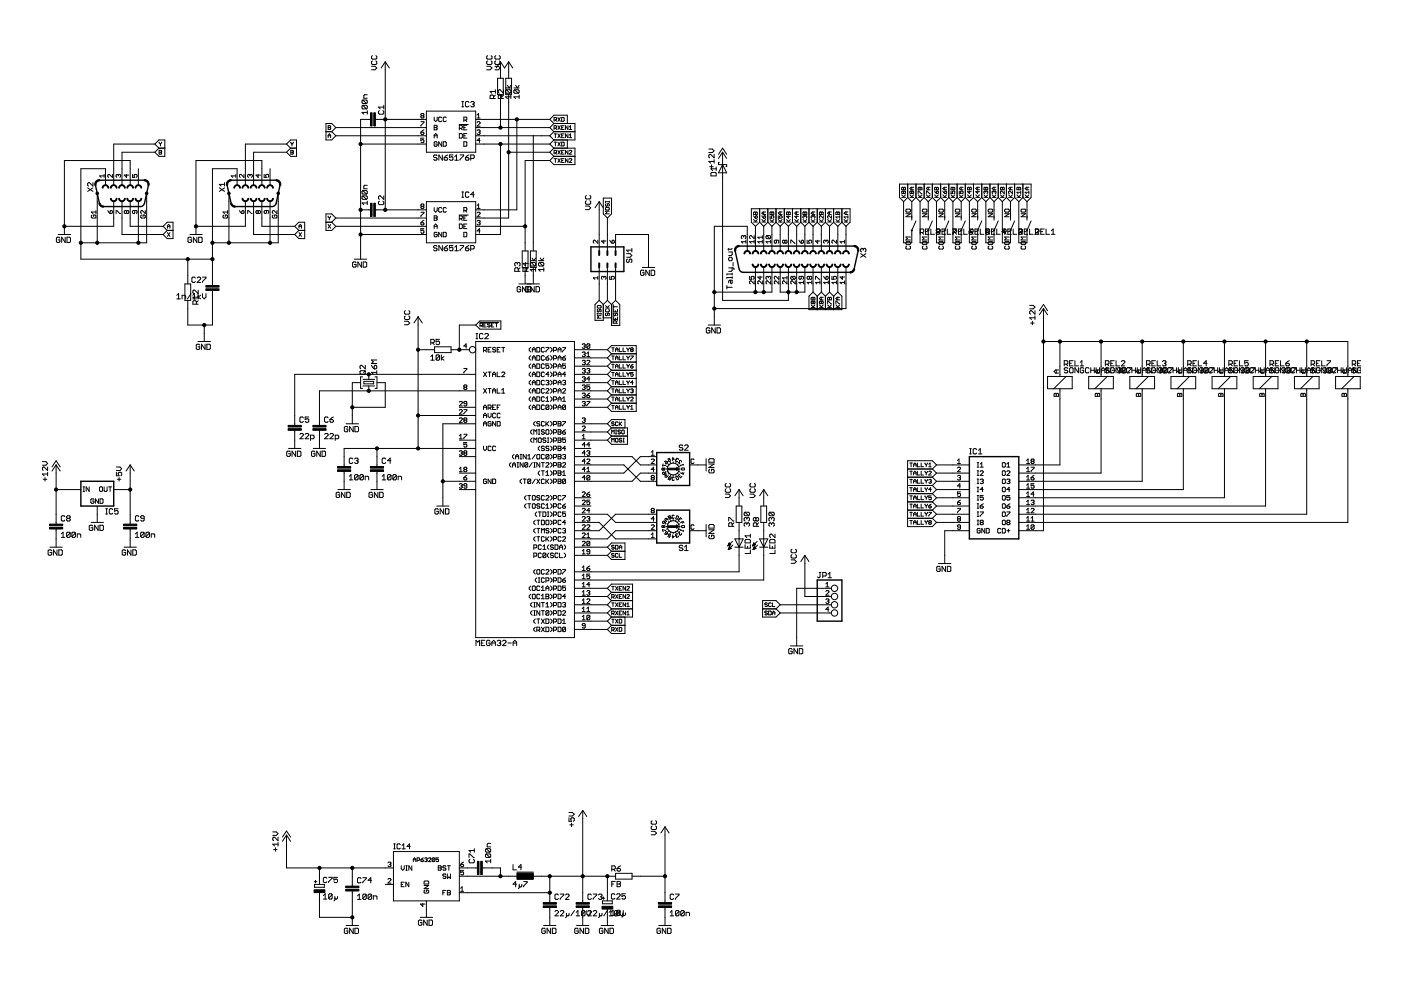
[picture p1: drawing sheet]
<svg xmlns="http://www.w3.org/2000/svg" width="297mm" height="210mm" viewBox="0 0 297 210" stroke-linecap="round" stroke-linejoin="round" font-family="sans-serif">
<g fill="none" stroke="#000" stroke-width=".21">
<path d="M78.8 14.1h.7l.4 .3-.4 .4h-.7M79 12.9l-.2 .2v.4l.2 .2h.7l.2-.2v-.4l-.2-.2M79 11.8l-.2 .2v.4l.2 .1h.7l.2-.1v-.4l-.2-.2M81.7 13.1l.8 1.3M81.7 13.1l-.9 1.3M81.7 13.1v31.4M103.2 14.1h.7l.4 .3-.4 .4h-.7M103.4 11.8l-.2 .2v.4l.2 .1h.7l.2-.1v-.4l-.2-.2M103.4 12.9l-.2 .2v.4l.2 .2h.7l.2-.2v-.4l-.2-.2M104.9 14.1h.8l.3 .3-.3 .4h-.8M105 19v.8M105 19.4h-1.1l.4 .4"/>
<path d="M105.1 12.9l-.2 .2v.4l.2 .2h.8l.1-.2v-.4l-.1-.2M105.1 11.8l-.2 .2v.4l.2 .1h.8l.1-.1v-.4l-.1-.2M105.5 16.6h1.2v3.5h-1.2zM106.1 13.1v3.5M106.1 13.1l.9 1.3 .8-1.3M106.1 13.1l-.9 1.3M106.8 19v.8l-.8-.8-.4 .2v.4l.2 .2M107.2 18.6h1.1M107.2 16.6h1.3v3.5h-1.3zM107.4 19l-.2 .2v.4l.2 .2h.7M107.4 19h.7l.2 .2v.4l-.2 .2M107.4 19l.7 .8"/>
<path d="M107.6 18.1l.3 .5 .4-.5M107.8 13.1v3.5M107.8 13.1l.9 1.3M108.9 18.6h1.2M109.1 19h.8l.2 .2v.4l-.2 .2M109.1 19l-.2 .2v.4l.2 .2h.8M109.1 19l.8 .8M109.3 18.1l.4 .5 .4-.5M18.6 39.8l1.1 .8M19.7 38.7v.8l-.8-.8-.3 .2v.4l.2 .2M19.7 39.8l-1.1 .8M22.1 37.3h-1l.3 .3"/>
<path d="M22.1 37v.6M22.4 39.3v-3.5h-5.3v19.1h27.9M23.8 37v.6l-.6-.6-.3 .1 .1 .5M25.1 37.1v.2M25.1 37.1l-.2-.1-.3 .1 .2 .5M25.1 37.1l.2-.1 .3 .1-.2 .5M26.8 37v.6l-.4-.5h.9M27.6 39.3v-5.3h-13.9v15.7M28.1 37v.6h.5l-.2-.3 .2-.3 .5 .1-.2 .5M29.3 35.8v3.5M32.8 30.5l.9 .9M32.8 30.5h-8.7v8.8"/>
<path d="M32.8 30.5l.9-.8h1.2v3.4h-1.2l-.9-.8M32.8 32.3h-6.9v7M33.7 31.4l-.9 .9M33.7 31.4h1.2M33.7 31.9h.4l.2 .1-.2 .7h-.4zM33.7 30.1l.3 .4M33.7 32.3h.4M34 30.5v.4M34.3 30.1l-.3 .4M46.5 39.8l1.1 .8M47.6 39.8l-1.1 .8M47.6 39.1h-1.1l.4 .4"/>
<path d="M47.6 38.7v.8M50 37.3h-1l.4 .3M50 37v.6M50.3 39.3v-3.5h-5.3v24.7M51.7 37v.6l-.8-.6-.1 .1 .1 .5M53 37.1l-.2-.1-.3 .1 .2 .5M53 37.1l.1-.1 .4 .1-.2 .5M53 37.1v.2M54.7 37v.6l-.4-.5h.9M55.5 39.3v-5.3h-13.9v15.7M56 37v.6h.5l-.2-.5 .5-.1 .2 .1-.2 .5M57.3 35.8v3.5"/>
<path d="M60.7 30.5l.9-.8h1.3v3.4h-1.3l-.9-.8M60.7 30.5h-8.7v8.8M60.7 32.3h-6.9v7M60.7 30.5l.9 .9M61.6 31.4l-.9 .9M61.6 31.4h1.3M61.7 31.9h.4l.1 .1-.1 .7h-.4zM61.7 30.1l.2 .4M61.7 32.3h.4M61.9 30.5v.4M62.2 30.1l-.3 .4M69.1 27.9h1.2"/>
<path d="M69.6 26.6l.5 .2-.1 .7h-.4zM69.6 29.2v-.5l.2-.3 .3 .3v.5M69.6 27.1h.4M69.6 28.8h.5M70.3 27.9l.9 .9M71.2 27.1h19.2M71.2 28.8h19.2M71.2 27.1l-.9-.9h-1.2v3.5h1.2l.9-.9M71.2 27.1l-.9 .8M76.5 30.5h13.9M76.9 21.2h.8l.2 .2v.4l-.2 .1M76.9 22.3h.8l.2 .2v.4l-.2 .2"/>
<path d="M76.9 22.3l-.1 .2v.4l.1 .2h.8M76.9 21.2l-.1 .2v.4l.1 .1h.8M76.9 22.3l.8 .8M76.9 21.2l.8 .7M77.9 23.8h-1.1l.3 .4M77.9 23.5v.7M77.9 20.1h-.6l-.2 .2v.5h.8M77.9 39.3h-.6l-.2 .2v.5h.8M78.5 25.3h-2v29.6M79.6 25.3h10.8M80.4 23.5l-.2 .1v.4l.2 .2h.8l.2-.2v-.4l-.2-.1M81.4 22.3v.8"/>
<path d="M81.4 22.7h-1.2l.4 .4M89.2 25.8h.7l-.7 1M89.2 28h.5l.2 .3-.2 .2h-.3zM89.4 24.5l-.2-.1 .2-.3 .5 .1-.2 .3M89.4 24.5l-.2 .2 .2 .3h.3l.2-.2-.2-.3M89.4 24.5h.3M89.9 29.3h-.7v.5l.5-.2 .2 .5-.2 .1-.5-.1M89.9 27.5l-.7 .5M90.4 23.6h10.5v8.7h-10.5zM92.1 26.6h.4l.2 .1-.2 .4 .2 .3-.2 .1h-.4zM92.1 27.1h.4M92.1 28.8h.6"/>
<path d="M92.1 24.8v.7l.3 .3 .3-.3v-.7M92.1 29.3v-.7l.3-.3 .3 .3v.7M92.7 33l-.2-.1h-.4l-.2 .1 .2 .4h.4l.2 .2-.2 .4h-.4l-.2-.2M92.7 30.2l-.2-.1h-.3l-.1 .1v.7l.1 .1 .5-.1v-.4h-.3M93.7 25l-.2-.2-.5 .2v.6l.2 .2 .5-.2M93.7 30.1v.9l-.7-.9v.9M93.8 32.9v1.1l-.8-1.1v1.1M94 30.1h.5l.1 .1v.7l-.1 .1h-.5zM94.2 33.4h.5l.2 .4-.2 .2h-.3l-.2-.2zM94.6 25l-.1-.2-.5 .2v.6l.1 .2 .5-.2M94.9 32.9l-.7 .5M96 32.9h-.7v.5l.4-.2 .3 .2-.1 .6h-.4l-.2-.2"/>
<path d="M96.4 34h.8M96.4 33.2l.4-.3v1.1M97.3 26.4h2M97.4 27.2h.5l.1-.1-.1-.5h-.5v.9M97.4 28.3l.6 .2v.6l-.1 .2h-.5zM97.5 32.9h.8v.1l-.8 .8v.2M97.7 27.2l.3 .3M97.9 22.6h.4M97.9 21.5h.4M98.1 21.5v1.1M98.3 25.5h.5l.2-.5-.2-.2h-.5v1M98.3 30.1h.5l.2 .1v.7l-.2 .1h-.5z"/>
<path d="M98.3 27.1h.4M98.3 28.8h.4M98.7 25.5l.3 .3M98.7 33.4h.5l.2 .4-.2 .2h-.4zM99 26.6h-.7v.9h.7M99 28.3h-.7v1h.7M99.4 32.9l-.7 .5M99.4 21.7l-.2-.2h-.4l-.1 .2v.8l.1 .1h.4l.2-.1M99.8 33.6h.6l.1-.2v-.4l-.1-.1h-.6v1.1M99.8 21.7l.2-.2h.4l.1 .2-.1 .4M100.2 22.1h.2M100.4 22.1l.1 .2-.1 .3h-.4l-.2-.1"/>
<path d="M100.9 27.1h15.7M100.9 28.8h15.7M100.9 30.5h15.7M100.9 25.3h15.7M101.2 27.7l.4-.2 .2 .2-.2 .3M101.2 24.4l.3-.3v.9M101.2 25h.6M101.2 26l.1-.2h.3l.2 .2-.6 .8h.6M101.5 28h.1M101.6 28l.2 .2-.2 .3-.4-.2M101.8 29.8h-.6l.4-.5v.9M104.6 20.9v-.6l-.1-.1h-.4l-.2 .1v.6h1.1"/>
<path d="M105 20.2l-.4 .3M106.1 30.5v19.2h-5.2M106.1 20.1v7M106.4 20.9v-.6l-.2-.1h-.4l-.2 .1v.6h1.2M106.8 20.2l-.4 .3M107.8 20.1v26.1h-6.9M107.8 32.3h8.8M108.3 20.5h-1.1l.4 .4M108.3 20.2v.7M109.6 25.3v19.2h-8.7M110.1 20.5h-1.2l.4 .4M110.1 20.2v.7"/>
<path d="M113.1 28.8v24.4M116.6 34h-5.3v19.2M116.6 25.3l.8 .9M116.6 32.3l.8 .8M116.6 30.5l.8 .9M116.6 25.3l.8-.9h2.9v1.8M116.6 27.1l.8 .8M116.6 28.8l.8 .9M117.4 29.7l-.8 .8M117.4 26.2h4.5v3.5h-4.5M117.4 27.9h4.5M117.4 33.1h4.5"/>
<path d="M117.4 31.4h4.5v3.5h-4.5l-.8-.9M117.4 26.2l-.8 .9M117.4 31.4l-.8 .9M117.4 27.9l-.8 .9M117.4 33.1l-.8 .9M117.5 25.4l.5-.1-.1-.4h-.4v.8M117.5 27.2l.5-.1-.1-.5h-.4v.9M117.5 32.4h.4l.1-.1-.1-.4h-.4v.8M117.5 28.4h.5M117.5 30.1h.5M117.5 33.6h.5M117.8 25.4l.2 .3"/>
<path d="M117.8 27.2l.2 .3M117.8 32.4l.2 .3M117.8 28.4v.8M117.8 30.1v.8M117.8 33.6v.8M118.3 24.9l.5 .8M118.3 26.6l.5 .9M118.3 31.9l.5 .8M118.3 28.4l.5 .8M118.3 30.1l.5 .8M118.3 33.6l.5 .8M118.8 24.9l-.5 .8"/>
<path d="M118.8 26.6l-.5 .9M118.8 31.9l-.5 .8M118.8 28.4l-.5 .8M118.8 30.1l-.5 .8M118.8 33.6l-.5 .8M119.1 27.1h.2M119.1 28.8h.2M119.1 32.3h.2M119.1 24.9l.5 .1-.1 .7h-.4zM119.1 30.1l.5 .2-.1 .6h-.4zM119.1 34h.2M119.6 31.9h-.5v.8h.5"/>
<path d="M119.6 26.6h-.5v.9h.5M119.6 28.4h-.5v.8h.5M119.6 33.6h-.5v.8h.5M120.3 29.7v1.7M120.4 26.6v.9l-.5-.9v.9M120.4 28.4v.8l-.5-.8v.8M120.4 31.9v.8l-.5-.8v.8M120.4 33.6v.8l-.5-.8v.8M120.7 32l.1-.1 .4 .1-.5 .7h.5M120.7 27.5h.5M120.7 26.9l.2-.3v.9M120.7 28.7l.2-.3v.8"/>
<path d="M120.7 33.8l.1-.2 .4 .2-.5 .6h.5M120.7 29.2h.5M150.3 31.6h.7l.4 .4-.4 .3h-.7M150.5 35.3h.7M150.7 36.7l.2-.1h.8l.1 .1v.6h-1.1zM150.9 35v.7M151.4 34.2h-1.1l.4 .4M151.4 32.7v.8l-.7-.8h-.2l-.2 .2v.4l.2 .2M151.4 33.8v.8M151.8 35.4v.8M151.8 35.8h-1.1l.4 .4M152.3 32.7l.9-1.3 .9 1.3"/>
<path d="M152.5 34.5h-.2v.4h1.8v.4h-.2M153.2 32.3v31.4h14v-7M153.2 34.9l.9 1.7h-1.8zM153.2 32.3l.9 1.3M153.2 32.3l-.9 1.3M191.2 39.8l.7-.1 .1 .5h-.8zM191.6 39.8v.4M192.4 39v2.9M193.3 39.7v.5M193.7 39.7h-.5l-.3 .3 .3 .2h.5M194.2 39v2.9M194.7 39.8l.6-.1 .2 .1v.4h-.8z"/>
<path d="M195.1 39.8v.4M195.9 39v2.9M196.8 39.7v.5M197.2 39.7h-.5l-.3 .3 .3 .2h.5M197.7 39v2.9M198.2 39.8l.6-.1 .1 .5h-.7zM198.6 39.8v.4M199.4 39v2.9M200.3 39.7v.5M200.7 39.7h-.5l-.3 .3 .3 .2h.5M201.2 39v2.9M201.6 39.8l.7-.1 .1 .5h-.8z"/>
<path d="M202 39.8v.4M202.9 39v2.9M203.8 39.7v.5M204.2 39.7h-.6l-.2 .3 .2 .2h.6M204.7 39v2.9M205.1 39.8l.7-.1 .1 .5h-.8zM205.5 39.8v.4M206.4 39v2.9M207.3 39.7v.5M207.7 39.7h-.6l-.2 .3 .2 .2h.6M208.2 39v2.9M208.6 39.8l.7-.1 .1 .5h-.8z"/>
<path d="M209 39.8v.4M209.9 39v2.9M210.8 39.7v.5M211.2 39.7h-.6l-.2 .3 .2 .2h.6M211.6 39v2.9M212.1 39.8l.7-.1 .1 .1v.4h-.8zM212.5 39.8v.4M213.4 39v2.9M214.2 39.7v.5M214.7 39.7h-.6l-.3 .3 .3 .2h.6M215.1 39v2.9M215.6 39.8l.7-.1 .1 .1v.4h-.8z"/>
<path d="M216 39.8v.4M216.9 39v2.9M217.7 39.7v.5M218.1 39.7h-.5l-.3 .3 .3 .2h.5M12.3 49.7h2.7M12.7 50.5l-.2-.2h-.4l-.1 .2v.7l.1 .2h.4l.2-.2v-.3h-.4M13.8 50.3v1.1l-.7-1.1v1.1M14.2 50.3h.6l.1 .2v.7l-.1 .2h-.6zM19.5 45.6l-.1 .2v.3l.1 .1h.7l.1-.1-.1-.5h-.3v.3M20.3 45h-.9l.3 .3M20.3 44.6v.7M20.6 41v10.5"/>
<path d="M22.9 44.6l.4 .7M23.3 44.8l.2-.2 .3 .2-.1 .5h-.4zM24.1 42.8v5.2h-10.4M24.6 45.3v-.7l1 .7M25.9 42.8v6.9h8.7M26.8 44.8l-.1-.2-.3 .2 .1 .5 .3-.2M26.8 44.8l.2-.2 .3 .2-.1 .5-.4-.2M26.8 44.8v.3M27.6 42.8v5.2h7M28.6 44.6l-.2 .7-.3-.2v-.3l.2-.2h.6l.2 .2-.2 .5M29.3 42.8v8.7M30 45.6l-.2 .2 .2 .4h.6l.2-.1-.2-.5h-.3v.3"/>
<path d="M30.8 44.6v.7l-.6-.7-.4 .2 .2 .5M31.1 41v10.5h-14M34.6 48l.9-.9h1.2v3.5h-1.2l-.9-.9M34.6 48l.9 .9M35.5 48.9h1.2M35.5 48.9l-.9 .8M35.5 48h.5M35.5 48.4v-.5l.3-.3 .2 .3v.5M35.5 49.3l.5 .8M36 49.3l-.5 .8M39.8 54.9v5.3M40.3 49.7h2.6"/>
<path d="M40.6 50.5l-.2-.2h-.4l-.1 .2v.7l.1 .2h.4l.2-.2v-.3h-.4M41.4 58.9l-.2-.1h-.3l-.2 .1v.8l.2 .2h.3l.2-.2M41.7 50.3v1.1l-.7-1.1v1.1M41.8 58.9l.2-.1h.4l.1 .1v.2l-.7 .8h.7M42.1 50.3h.6l.2 .2v.7l-.2 .2h-.6zM42.9 58.8h.8l-.8 1.1M47.5 45.6l-.2 .2v.3l.2 .1h.6l.1-.1-.1-.5h-.3v.3M48.2 45h-.9l.3 .3M48.2 44.6v.7M48.5 41v10.5M50.8 44.6l.5 .7M51.3 44.8l.1-.2 .3 .2-.1 .5h-.3z"/>
<path d="M52 42.8v5.2h-10.4M52.5 45.3v-.7l1 .7M53.8 42.8v6.9h8.7M54.7 44.8l-.1-.2-.3 .2 .1 .5 .3-.2M54.7 44.8l.2-.2 .3 .2-.1 .5-.4-.2M54.7 44.8v.3M55.5 42.8v5.2h7M56.5 44.6v.5l-.2 .2-.3-.2v-.3l.2-.2h.6l.2 .2-.2 .5M57.3 42.8v8.7M57.9 45.6l-.2 .2v.3l.2 .1h.6l.2-.1-.2-.5h-.3v.3M58.7 44.6v.7l-.8-.7-.2 .2 .2 .5M59 41v10.5h-14"/>
<path d="M62.5 48l.9 .9M62.5 48l.9-.9h1.2v3.5h-1.2l-.9-.9M63.4 48.9h1.2M63.4 48.9l-.9 .8M63.4 48h.5M63.4 48.4v-.5l.3-.3 .2 .3v.5M63.4 49.3l.5 .8M63.9 49.3l-.5 .8M69.1 47.1h1.2M69.6 45.8l.2 .4M69.6 47.6l.5 .8M69.8 46.2v.4"/>
<path d="M70.1 45.8l-.3 .4M70.1 47.6l-.5 .8M70.3 47.1l.9 .9M71.2 46.2h19.2M71.2 48h19.2M71.2 46.2l-.9-.8h-1.2v3.5h1.2l.9-.9M71.2 46.2l-.9 .9M75.1 54.9h2.6M75.5 55.7l-.2-.2h-.4l-.1 .2v.8l.1 .1h.4l.2-.1v-.4h-.4M76.5 44.5h2M76.5 49.7h13.9M76.6 55.5v1.1l-.7-1.1v1.1"/>
<path d="M76.9 40.4h.8l.2 .2v.4l-.2 .1M76.9 41.5h.8l.2 .2v.4l-.2 .2M76.9 40.4l-.1 .2v.4l.1 .1h.8M76.9 41.5l-.1 .2v.4l.1 .2h.8M76.9 41.5l.8 .8M76.9 40.4l.8 .7M77 55.5h.6l.1 .2v.8l-.1 .1h-.6zM77.9 42.7v.7M77.9 43h-1.1l.3 .4M79.6 44.5h10.8M80.4 42.7l-.2 .1v.4l.2 .2h.8l.2-.2v-.4l-.2-.1M81.4 41.5v.8l-.8-.8h-.2l-.2 .2v.4l.2 .2"/>
<path d="M89.2 45h.7l-.7 1M89.2 47.2h.5l.2 .3-.5 .2zM89.4 43.7l-.2 .2 .2 .3 .5-.2-.2-.3M89.4 43.7l-.2-.1 .2-.4h.3l.2 .2-.2 .3M89.4 43.7h.3M89.9 48.5h-.7v.5l.5-.2 .2 .5-.2 .1h-.3l-.2-.1M89.9 46.7l-.7 .5M90.4 42.8h10.5v8.7h-10.5zM92.1 48.5v-.7l.3-.3 .3 .3v.7M92.1 44v.7l.3 .3 .3-.3v-.7M92.1 45.8l.6 .1-.2 .3 .2 .4-.2 .1h-.4zM92.1 46.2h.4"/>
<path d="M92.1 48h.6M92.7 52.2l-.2-.2h-.4l-.2 .4 .2 .2h.4l.2 .4-.2 .2h-.4l-.2-.2M92.7 49.4l-.2-.1-.4 .1v.6l.1 .2 .5-.2v-.3h-.3M93.7 44.2l-.2-.2-.5 .2v.6l.2 .2 .5-.2M93.7 49.3v.9l-.7-.9v.9M93.8 52v1.2l-.8-1.2v1.2M94 49.3h.5l.1 .1v.6l-.1 .2h-.5zM94.2 52.6h.5l.2 .4-.2 .2h-.3l-.2-.2zM94.6 44.2l-.1-.2h-.4l-.1 .2v.6l.1 .2h.4l.1-.2M94.9 52l-.7 .6M96 52h-.7v.6l.4-.2 .3 .2v.4l-.1 .2h-.4l-.2-.2M96.4 52.4l.4-.4v1.2"/>
<path d="M96.4 53.2h.8M97.3 45.6h2M97.4 46.4h.5l.1-.5-.6-.1v.9M97.4 47.5h.5l.1 .2v.6l-.1 .2h-.5zM97.5 52h.8v.2l-.8 .8v.2M97.7 46.4l.3 .3M97.9 41.8h.4M97.9 40.7h.4M98.1 40.7v1.1M98.3 44.7h.5l.2-.2-.2-.5h-.5v1M98.3 49.3h.5l.2 .1v.6l-.2 .2h-.5zM98.3 46.2h.4"/>
<path d="M98.3 48h.4M98.7 44.7l.3 .3M98.7 52.6h.5l.2 .4-.2 .2h-.4l-.1-.2zM99 45.8h-.7v.9h.7M99 47.5h-.7v1h.7M99.4 40.9l-.2-.2h-.4l-.1 .2v.7l.1 .2h.4l.2-.2M99.4 52l-.7 .6M99.8 52.8h.6l.1-.2v-.4l-.1-.2h-.6v1.2M100.5 41.3h-.7l.6-.6v1.1M100.9 48h10.4M101.2 45.1l.1-.1 .5 .1-.6 .9h.6M101.2 43.6l.3-.4v1"/>
<path d="M101.2 46.9l.4-.2 .2 .2-.2 .3M101.2 44.2h.6M101.5 47.2h.1M101.6 47.2l.2 .2-.2 .3-.4-.2M101.8 49h-.6l.4-.5v.9M109.7 55.8l-.2-.2-.4 .2v.4l.2 .2M109.7 55.8l.2-.2 .4 .2v.4l-.2 .2M109.7 55.8v.2M109.9 57.5v-.5l-.2-.2h-.4l-.2 .2v.5h1.2M110.3 56.8l-.4 .3M110.7 53.2h1.3v3.5h-1.3zM111.3 56.7v3.5"/>
<path d="M111.4 55.6v.8l-.5-.6h1.1M111.6 57.5v-.5l-.2-.2h-.3l-.2 .2v.5h1.1M112 56.8l-.4 .3M112.4 55.3h1.2M112.5 53.2h1.2v3.5h-1.2zM112.6 55.6h.8l.2 .2v.4l-.2 .2M112.6 55.6l-.2 .2v.4l.2 .2h.8M112.6 55.6l.8 .8M112.8 54.7l.4 .6 .4-.6M113.1 56.7v3.5M113.6 57.1h-1.2l.4 .4M113.6 56.8v.7"/>
<path d="M114.2 55.3h1.1M114.4 55.6l-.2 .2v.4l.2 .2h.7M114.4 55.6h.7l.2 .2v.4l-.2 .2M114.4 55.6l.7 .8M114.6 54.7l.3 .6 .4-.6M115.3 57.1h-1.1l.4 .4M115.3 56.8v.7M124.1 43.7h.8l.3 .4-.3 .3h-.8M124.3 42.6l-.2 .2v.3l.2 .2h.8l.1-.2v-.3l-.1-.2M124.3 41.4l-.2 .2v.4l.2 .2h.8l.1-.2v-.4l-.1-.2M126.7 58.9h-.9l.3 .3M126.7 50.9v.7l-.8-.7-.1 .2 .1 .5"/>
<path d="M126.7 58.6v.6M127 42.8v10.4M127 56.7v7M127 42.8l.9 1.2M127 42.8l-.8 1.2M127.9 42h1.7v3.4l-.8 .8-.9-.8zM128 58.7l-.2-.1-.3 .1v.4l.2 .1M128 58.7l.2-.1 .3 .1-.2 .5M128 50.9v.7l-.5-.5h1M128 58.7v.2M128.4 42.7v.2M128.4 42.8h.8"/>
<path d="M128.5 44h.6l.1 .4-.1 .1h-.6l-.1-.1zM128.5 43.2l-.1 .1 .1 .4 .3-.1 .1-.4 .3 .1-.1 .4M128.8 46.2v7M128.8 56.7v7M129.2 44.8h-.8l.3 .3-.3 .2h.8M129.2 42.7v.2M129.3 58.6v.6h.5l-.2-.5 .5-.1 .1 .1v.4l-.1 .1M129.3 50.9l.5 .7M129.8 51.1l.3-.2 .1 .5-.4 .2zM130.5 53.2v-3.5h7v7M130.5 56.7v7M132.8 53.8h.8l.4 .4-.4 .3h-.8"/>
<path d="M133 54.9l-.2 .2v.4l.2 .2 .4-.2v-.4l.2-.2 .4 .2v.4l-.2 .2M134 52.7v.7M134 53h-1.2l.4 .4M136.2 56.7h2.6M136.5 57.5l-.1-.2h-.4l-.2 .2v.7l.2 .2h.4l.1-.2v-.4h-.3M137.7 57.3v1.1l-.8-1.1v1.1M138 57.3h.6l.2 .2v.7l-.2 .2h-.6zM154.5 52.7v.3M154.5 53.4h.7v.6l-.2 .2h-.5M154.5 56.8h.9l.2 .4M154.7 54.5h.3l.2 .2v.4l-.2 .2h-.3l-.2-.2v-.4zM154.9 59.4v.6l.1 .2 .2-.2v-.6h-.5l-.2 .2v.4"/>
<path d="M155.2 58.1h-1.1v.2M155.2 58.8h-1.1v.2M155.2 56.8v.5l-.2 .2h-.5M155.2 57.9v.4M155.2 58.7v.3M155.2 52.7l-.2 .2h-.7M155.4 55.7v.7M157.7 50.1l-.2-.1-.3 .1 .2 .5M157.7 50.1l.1-.1 .3 .1-.1 .5M157.7 50.1v.2M158.1 51.2h-.9l.3 .4M158.1 50.9v.7"/>
<path d="M158.4 53.2v-5.2h-7v20.9M158.9 58.6v.6h.5l-.1-.5 .4-.1 .2 .1v.4l-.2 .1M159.8 45.1l.6-.2 .2 .6h-.8zM159.8 47.1h.8M159.8 46.5l.5 .6M159.8 45.7l.4 .6M159.9 50v.6l-.6-.6h-.2l-.2 .1 .2 .5M159.9 59.5v.7l-.6-.7-.4 .2 .2 .5M159.9 51.2h-1l.4 .4M159.9 50.9v.7M160.2 45.9l.1-.2 .3 .2-.2 .4h-.2zM160.2 48l-.9-.9v-2.8h20.9v2.8l-.8 .9"/>
<path d="M160.2 45.1v.4M160.2 48v5.2M160.2 56.7v5.2M160.6 46.5l-.4 .4M161.1 47.1l-.9 .9M161.1 44.3v2.8M161.1 47.1l.8 .9M161.2 58.6v.6l-.5-.5h.9M161.5 46.5l.6 .6M161.5 47.1h.8M161.5 45.7l.4 .6M161.6 50.3h-.9l.3 .3"/>
<path d="M161.6 51.2h-.9l.3 .4M161.6 59.5v.7l-.6-.7-.3 .2 .1 .5M161.6 50v.6M161.6 50.9v.7M161.9 45.9l.3-.2 .1 .4-.4 .2zM161.9 44.9v.6M161.9 48v5.2M161.9 56.7v5.2M162.3 44.9h-.5l-.3 .3 .3 .3h.5M162.3 46.5l-.4 .4M162.6 50l-.2 .4 .2 .2h.6M162.6 50h.6l.2 .1-.2 .5"/>
<path d="M162.6 50l.6 .6M162.8 47.1l.9 .9M162.8 44.3v2.8M162.8 47.1l-.9 .9M162.9 58.7l-.2-.1-.3 .1v.4l.2 .1M162.9 58.7l.2-.1 .3 .1v.4l-.2 .1M162.9 58.7v.2M163.3 45.7v.6h.4l-.2-.3 .2-.3 .4 .2-.2 .4M163.3 45.1l.6-.2 .2 .6h-.8zM163.3 47.1h.8M163.3 46.5l.5 .6M163.4 51.2h-1l.3 .4"/>
<path d="M163.4 59.5v.7l-.7-.7-.3 .2 .2 .5M163.4 50.9v.7M163.7 56.7v5.2h-12.3M163.7 45.1v.4M163.7 48v5.2M164.1 46.5l-.4 .4M164.5 47.1l-.8 .9M164.5 44.3v2.8M164.5 47.1l.9 .9M164.6 50.9v.5l-.1 .2-.3-.2 .1-.5h.7l.1 .2-.1 .5M165 45.7v.6h.4l-.1-.3 .1-.3 .4 .2-.1 .4M165 47.1h.8"/>
<path d="M165 46.5l.5 .6M165.1 58.6v.6l-.8-.6-.1 .1 .1 .5M165.1 59.5v.7l-.6-.7-.3 .2 .1 .5M165.4 56.7v5.2h5.2v-5.2M165.4 44.9v.6M165.4 48v5.2M165.8 44.9h-.5l-.3 .3 .3 .3h.5M165.8 46.5l-.4 .4M166.3 47.1l.9 .9M166.3 44.3v2.8M166.3 47.1l-.9 .9M166.4 51.1l-.2-.2-.3 .2v.3l.2 .2 .3-.2"/>
<path d="M166.4 51.1l.1-.2 .4 .2-.2 .5-.3-.2M166.4 51.1v.3M166.8 45.1l.6-.2 .2 .6h-.8zM166.8 47.1h.8M166.8 46.5l.5 .6M166.9 59.5v.7l-.7-.7-.3 .2 .2 .5M166.9 58.6v.6M166.9 58.9h-1l.3 .3M167.2 45.7v.6l-.4-.4h.8M167.2 45.1v.4M167.2 48v5.2M167.6 46.5l-.4 .4"/>
<path d="M167.7 51.6v-.7l.9 .7M167.8 58.6l-.1 .5 .1 .1h.6M167.8 58.6h.6l.2 .1v.4l-.2 .1M167.8 58.6l.6 .6M168 47.1l-.8 .9M168 44.3v2.8M168 47.1l.9 .9M168.5 47.1h.8M168.5 46.5l.5 .6M168.6 59.5v.7l-.6-.7-.3 .2 .1 .5M168.9 45.7v.6l-.4-.4h.8M168.9 44.9v.6"/>
<path d="M168.9 48v5.2M168.9 56.7v5.2M169.3 46.5l-.4 .4M169.3 44.9h-.5l-.3 .3 .3 .3h.5M169.4 50.9l.5 .7M169.8 47.1l.8 .9M169.8 44.3v2.8M169.8 47.1l-.9 .9M169.9 58.6v.5l-.2 .1-.3-.1v-.4l.2-.1h.6l.1 .1-.1 .5M170 50.9l.3 .2-.1 .5h-.3zM170.2 45.1l.7-.2 .1 .6h-.8zM170.2 47.1h.8"/>
<path d="M170.2 46.5l.6 .6M170.3 59.9h-.9l.3 .3M170.3 59.5v.7M170.6 45.9l.2-.2 .2 .2-.1 .4M170.6 45.9l-.1-.2-.3 .2 .2 .4M170.6 45.1v.4M170.6 45.9v.1M170.6 48v5.2M171 46.5l-.4 .4M171.1 50.9v.7h.5l-.2-.5 .5-.2 .2 .2v.3l-.2 .2M171.5 47.1l-.9 .9M171.5 44.3v2.8"/>
<path d="M171.5 47.1l.9 .9M171.6 58.7l-.2-.1-.3 .1v.4l.2 .1 .3-.1M171.6 58.7l.2-.1 .3 .1v.4l-.2 .1-.3-.1M171.6 58.7v.4M172 47.1h.8M172 46.5l.5 .6M172.1 59.9h-1l.3 .3M172.1 59.5v.7M172.4 45.9l-.1-.2-.3 .2 .1 .4M172.4 45.9l.1-.2 .3 .2-.1 .4M172.4 44.9v.6M172.4 45.9v.1"/>
<path d="M172.4 48v5.2M172.4 56.7v5.2M172.8 46.5l-.4 .4M172.8 44.9h-.5l-.3 .3 .3 .3h.5M172.9 59.2v-.6l.9 .6M173.3 47.1l.8 .9M173.3 44.3v2.8M173.3 47.1l-.9 .9M173.4 50.9v.7l-.5-.5h.9M173.7 45.1l.7-.2 .1 .2v.4h-.8zM173.7 47.1h.8M173.7 46.5l.6 .6"/>
<path d="M173.8 59.9h-.9l.3 .3M173.8 59.5v.7M174.1 45.1v.4M174.1 48v5.2M174.1 56.7v5.2M174.5 45.7v.6l-.5-.6-.3 .2 .2 .4M174.5 46.5l-.4 .4M174.6 58.6l.5 .6M175 47.1l.9 .9M175 44.3v2.8M175 47.1l-.9 .9M175.1 51.1l-.2-.2-.3 .2v.3l.2 .2"/>
<path d="M175.1 51.1l.2-.2 .3 .2v.3l-.2 .2M175.1 58.7l.3-.1 .2 .1v.4l-.5 .1zM175.1 51.1v.1M175.5 47.1h.8M175.5 46.5l.5 .6M175.6 59.9h-1l.3 .3M175.6 59.5v.7M175.9 44.9v.6M175.9 48v5.2M175.9 56.7v5.2M176.3 46.5l-.4 .4M176.3 45.7v.6l-.6-.6-.2 .2 .1 .4"/>
<path d="M176.3 44.9h-.6l-.2 .3 .2 .3h.6M176.4 58.6v.6h.4l-.1-.3 .1-.3 .5 .1v.4l-.1 .1M176.7 44.3v2.8M176.7 47.1l.9 .9M176.7 47.1l-.8 .9M177.2 45.1l.7-.2 .1 .2v.4h-.8zM177.2 47.1h.8M177.2 46.5l.6 .6M177.3 59.9h-.9l.3 .3M177.3 50.9v.7l-.8-.7-.1 .2 .1 .5M177.3 59.5v.7M177.6 45.1v.4"/>
<path d="M177.6 48v5.2M177.6 56.7v5.2M178 46h-.8l.3 .3M178 46.5l-.4 .4M178 45.7v.6M178.5 47.1l-.9 .9M178.5 47.1l.9 .9M178.5 44.3v2.8M178.6 58.6v.6l-.5-.5h1M179 47.1h.8M179 46.5l.5 .6M179.1 51.2h-1l.3 .4"/>
<path d="M179.1 50.9v.7M179.1 59.5v.7M179.1 59.9h-1l.3 .3M179.4 44.9v.6M179.4 48v5.2M179.4 56.7v8.7h-28M179.8 44.9h-.6l-.2 .3 .2 .3h.6M179.8 46.5l-.4 .4M179.8 46h-.8l.2 .3M179.8 45.7v.6M182.5 53.8l1.1 .7M183 52.9l-.2-.2-.3 .2v.3l.1 .2"/>
<path d="M183 52.9l.2-.2 .4 .2v.3l-.2 .2M183 52.9v.1M183.6 53.8l-1.1 .7M191.2 41.3l.5 .5M191.2 41.8h.8M191.6 42.8l-.9-.9v-2.9h27.9v2.9l-.9 .9M191.6 40.6l-.1-.1-.3 .1 .1 .4 .3-.1M191.6 40.6l.1-.1 .3 .1-.1 .4-.3-.1M191.6 42.8v8.7h1.7v-2.6l.9-2.1M191.6 40.6v.3M192 41.3l-.4 .4M192.1 45.3h.9l-.9 .7h.9"/>
<path d="M192.1 44.5l.1-.2h.7l.1 .5-.1 .2h-.7l-.1-.2zM192.1 51.4l.1-.2h.7l.1 .2v.3l-.1 .2h-.7zM192.2 52.2l-.1 .1v.4l.1 .1h.7l.1-.1-.1-.5M192.4 41.9l.9 .9M192.4 41.9l-.8 .9M192.9 41.8h.8M192.9 41.3l.6 .5M193 50.2h-.9l.3 .4-.3 .3h.9M193.3 40.6l.2-.1 .2 .1-.1 .4-.3-.1M193.3 40.6l-.1-.1-.3 .1 .2 .4 .2-.1M193.3 40.6v.3M193.3 42.8v3.9"/>
<path d="M193.7 41.3l-.4 .4M194.2 41.9l.9 .9M194.2 41.9l-.9 .9M194.7 41.3l.5 .5M194.7 41.8h.8M194.7 41v-.5l.8 .5M195.1 42.8v8.7h1.7v-2.6l.9-2.1M195.1 49.3h.6l.2-.2-.2-.5h-.6v1.1M195.5 41.3l-.4 .4M195.5 49.3l.4 .4M195.6 45.3h.9l-.9 .7h.9M195.6 44.5l.1-.2h.7l.1 .5-.1 .2h-.7l-.1-.2z"/>
<path d="M195.6 51.4l.1-.2h.7l.1 .2v.3l-.1 .2h-.7zM195.7 52.2l-.1 .1v.4l.1 .1h.7l.1-.1-.1-.5M195.9 41.9l.9 .9M195.9 41.9l-.8 .9M196.2 49.1h.4M196.4 41.8h.8M196.4 41v-.5l.8 .5M196.4 41.3l.5 .5M196.5 50.2h-.9l.3 .4-.3 .3h.9M196.8 42.8v3.9M197 48.6h-.8v1.1h.8M197.2 41.3l-.4 .4"/>
<path d="M197.4 48.6v1.1h.7M197.7 41.9l.9 .9M197.7 41.9l-.9 .9M198.2 41.8h.7M198.2 41.3l.5 .5M198.2 40.5l.4 .5M198.6 40.6l.1-.1 .2 .1-.1 .4h-.2zM198.6 42.8v8.7h1.7v-2.6l.9-2.1M198.6 49.3h.6l.1-.2v-.4l-.1-.1h-.6v1.1M198.7 49.1l-.2 .2 .2 .4h.4l.1-.2-.1-.4M198.7 49.1h.4M198.7 48.6l-.2 .1 .2 .4"/>
<path d="M198.9 41.3l-.3 .4M199 49.3l.3 .4M199.1 45.3h.9l-.9 .7h.9M199.1 44.5l.1-.2h.7l.1 .5-.1 .2h-.7l-.1-.2zM199.1 51.4l.1-.2h.7l.1 .5-.1 .2h-.7zM199.1 48.6l.1 .1-.1 .4M199.2 52.2l-.1 .1v.4l.1 .1h.7l.1-.1-.1-.5M199.4 41.9l-.8 .9M199.4 41.9l.9 .9M199.7 49.1h.4M199.9 41.8h.8M199.9 41.3l.5 .5"/>
<path d="M199.9 40.5l.4 .5M200 50.2h-.9l.3 .4-.3 .3h.9M200.3 40.6l.3-.1 .1 .4-.4 .1zM200.3 42.8v3.9M200.5 48.6h-.8v1.1h.8M200.7 41.3l-.4 .4M200.9 48.6v1.1h.7M201.2 41.9l.8 .9M201.2 41.9l-.9 .9M201.6 41.8h.8M201.6 40.5v.5h.4l-.1-.2 .1-.3 .4 .1-.1 .4M201.6 41.3l.6 .5"/>
<path d="M202 48.6h.7v.1l-.7 .8v.2M202 42.8v8.7h1.8v-2.6l.9-2.1M202.1 48.6v1.1M202.4 41.3l-.4 .4M202.5 49.3l.3 .4M202.5 45.3h1l-1 .7h1M202.6 48.6l.2 .1v.4l-.2 .2h-.5M202.7 52.2l-.2 .1 .2 .5h.6l.2-.1-.2-.5M202.7 44.3h.6l.2 .5-.2 .2h-.6l-.2-.2zM202.7 51.2h.6l.2 .5-.2 .2h-.6l-.2-.2zM202.9 41.9l-.9 .9M202.9 41.9l.9 .9"/>
<path d="M203.2 49.1h.4M203.4 40.5v.5h.4l-.2-.2 .2-.3 .4 .1-.2 .4M203.4 41.8h.8M203.4 41.3l.5 .5M203.5 50.2h-1l.4 .4-.4 .3h1M203.8 42.8v3.9M204 48.6h-.8v1.1h.8M204.2 41.3l-.4 .4M204.3 48.6v1.1h.8M204.7 41.9l.8 .9M204.7 41.9l-.9 .9M205.1 41.8h.8"/>
<path d="M205.1 41.3l.6 .5M205.5 49.1h.5l.2 .4-.2 .2h-.3l-.2-.2zM205.5 40.5v.5l-.4-.4h.8M205.5 42.8v8.7h1.8v-2.6l.9-2.1M205.6 49.3h.5l.2-.2v-.4l-.2-.1h-.5v1.1M205.9 41.3l-.4 .4M206 49.3l.3 .4M206 45.3h1l-1 .7h1M206.2 52.2l-.2 .1 .2 .5h.6l.2-.1-.2-.5M206.2 44.3h.6l.2 .5-.2 .2h-.6l-.2-.2zM206.2 51.2h.6l.2 .2v.3l-.2 .2h-.6l-.2-.2zM206.2 48.6l-.7 .5"/>
<path d="M206.4 41.9l-.9 .9M206.4 41.9l.9 .9M206.7 49.1h.4M206.9 41.8h.8M206.9 41.3l.5 .5M207 50.2h-1l.4 .4-.4 .3h1M207.3 40.5v.5l-.4-.4h.8M207.3 42.8v3.9M207.5 48.6h-.8v1.1h.8M207.7 41.3l-.4 .4M207.8 48.6v1.1h.8M208.2 41.9l.8 .9"/>
<path d="M208.2 41.9l-.9 .9M208.6 41.8h.8M208.6 41.3l.5 .5M209 40.6l-.1-.1-.3 .1 .1 .4M209 40.6l.1-.1 .3 .1-.1 .4M209 40.6v.2M209 42.8v8.7h1.8v-2.6l.8-2.1M209.1 48.6v1.1M209.4 41.3l-.4 .4M209.4 49.3l.4 .4M209.5 45.3h1l-1 .7h1M209.5 44.5l.2-.2h.6l.2 .5-.2 .2h-.6l-.2-.2z"/>
<path d="M209.5 51.4l.2-.2h.6l.2 .2v.3l-.2 .2h-.6zM209.6 48.6l.2 .1v.4l-.2 .2h-.5M209.7 52.2l-.2 .1v.4l.2 .1h.6l.2-.1-.2-.5M209.7 48.6h-.7v.5l.3-.2 .4 .2v.4l-.2 .2h-.4l-.1-.2M209.9 41.9l-.9 .9M209.9 41.9l.9 .9M210.2 49.1h.4M210.4 41.8h.8M210.4 41.3l.5 .5M210.5 50.2h-1l.3 .4-.3 .3h1M210.8 40.6l-.2-.1-.2 .1 .1 .4M210.8 40.6l.1-.1 .3 .1-.2 .4"/>
<path d="M210.8 40.6v.2M210.8 42.8v3.9M210.9 48.6h-.7v1.1h.7M211.2 41.3l-.4 .4M211.3 48.6v1.1h.8M211.6 41.9l.9 .9M211.6 41.9l-.8 .9M212.1 41.8h.8M212.1 41.3l.5 .5M212.5 42.8v8.7h1.7v-2.6l.9-2.1M212.6 49.3h.5l.2-.2v-.4l-.2-.1h-.5v1.1M212.9 40.5v.5l-.5-.5-.3 .1 .1 .4"/>
<path d="M212.9 41.3l-.4 .4M212.9 49.3l.4 .4M213 44.5l.2-.2h.6l.2 .5-.2 .2h-.6l-.2-.2zM213 45.3h1l-1 .7h1M213 51.4l.2-.2h.6l.2 .2v.3l-.2 .2h-.6zM213.2 52.2l-.2 .1v.4l.2 .1h.6l.2-.1-.2-.5M213.2 49.1h-.8l.6-.5v1.1M213.4 41.9l.8 .9M213.4 41.9l-.9 .9M213.7 49.1h.4M213.8 41.8h.9M213.8 41.3l.6 .5"/>
<path d="M214 50.2h-1l.3 .4-.3 .3h1M214.2 42.8v3.9M214.4 48.6h-.7v1.1h.7M214.7 40.5v.5l-.6-.5-.3 .1 .2 .4M214.7 41.3l-.5 .4M214.8 48.6v1.1h.8M215.1 41.9l.9 .9M215.1 41.9l-.9 .9M215.6 41.8h.8M215.6 41.3l.5 .5M216 42.8v8.7h1.7v-2.6l.9-2.1M216 49.3h.6l.2-.2-.2-.5h-.6v1.1"/>
<path d="M216.1 48.6l-.2 .1M216.3 49.1h.2M216.4 40.8h-.8l.3 .2M216.4 41.3l-.4 .4M216.4 40.5v.5M216.4 49.3l.4 .4M216.5 49.1l.2 .2-.2 .4h-.4l-.2-.2M216.5 45.3h.9l-.9 .7h.9M216.5 51.4l.2-.2h.6l.1 .5-.1 .2h-.6zM216.5 48.6l.2 .1-.2 .4M216.7 52.2l-.2 .1v.4l.2 .1h.6l.1-.1-.1-.5M216.7 44.3h.6l.1 .5-.1 .2h-.6l-.2-.2z"/>
<path d="M216.9 41.9l.8 .9M216.9 41.9l-.9 .9M217.2 49.1h.4M217.3 41.8h.8M217.3 41.3l.6 .5M217.4 50.2h-.9l.3 .4-.3 .3h.9M217.7 42.8v3.9M217.9 48.6h-.7v1.1h.7M218.1 41.3l-.4 .4M218.1 40.8h-.8l.3 .2M218.1 40.5v.5M218.3 48.6v1.1h.8"/>
<path d="M219.5 49.3h.6l.2-.2v-.4l-.2-.1h-.6v1.1M219.6 48.6l-.2 .1M219.9 49.3l.4 .4M220 48.6l.2 .3-.8 .8h.8M220.7 49.1h.3M221.4 48.6h-.7v1.1h.7M221.8 48.6v1.1h.7M222.9 49.7h.8M222.9 48.9l.4-.3v1.1M37.5 62.6l.4-.3v1.1M37.5 63.4h.7M38.6 63.4v-.8h.6l.2 .2v.6"/>
<path d="M39.2 60.2h1.2v3.5h-1.2zM40.5 62.3l-.7 1.1M40.9 63.4h.7M40.9 62.6l.3-.3v1.1M41.6 64.5v-.6l-.2-.1h-.3l-.2 .1v.6h1.1M42 62.3v1.1M42 72.4h2.6M42 61.5v.8l-.7-.8-.4 .2v.4l.2 .2M42 63.8l-.4 .3M42 63h-1.1l.4 .4M42 62.6v.8M42.4 73.2l-.2-.2-.6 .2v.7l.6 .2 .2-.2v-.4h-.4"/>
<path d="M42.5 62.6l-.5 .4 .5 .4M42.9 62.3v.7l.4 .4 .4-.4v-.7M43.3 68.9v3.5M43.5 73v1.1l-.8-1.1v1.1M43.9 73h.5l.2 .2v.7l-.2 .2h-.5zM45 61.6v7.3h-5.2v-5.2M76.3 78.8l.2-.2h.8l.1 .2v.3l-.1 .2h-.8l-.2-.2zM76.9 79.9h-.4v2.4h.4M77.4 77.4v.8l-.7-.8-.4 .2v.4l.2 .2M77.4 78.6l-.3 .4M78.2 79.4v1M78.8 77.4l.5 .8"/>
<path d="M79.5 77.4l.4 .2v.4l-.2 .2h-.4v-.6zM79.5 79.9h.4v2.4h-.4M79.9 78.6v.7M79.9 79h-1.1l.3 .3M79.9 76.3h-1.1l.3 .4-.3 .4h1.1M85.7 68.1h.8l.4 .4-.4 .4h-.8M85.9 67l-.2 .2v.3l.2 .2h.8l.2-.2v-.3l-.2-.2M85.9 65.9l-.2 .2v.3l.2 .2h.8l.2-.2v-.3l-.2-.2M88.6 74.1h3.5M88.6 67.2l.9 1.3M88.6 67.2l-.8 1.3M88.6 67.2v27.9"/>
<path d="M91.3 75.6l.4-.4v1.2M91.3 76.4h.8M91.3 72.7h.6l.2-.2v-.4l-.2-.2h-.6v1.2M91.7 72.7l.4 .4M92.1 73.5h3.5v1.3h-3.5zM93.2 71.9h-.7v.6l.3-.2 .4 .2v.4l-.2 .2h-.4l-.1-.2M93.2 75.4l-.2-.2h-.4l-.1 .2v.8M93.2 75.4v.8l-.2 .2h-.4l-.1-.2M93.2 75.4l-.7 .8M93.6 75.2v1.2M94.1 75.6l-.5 .4 .5 .4M95.6 74.1h3.9"/>
<path d="M98.3 78.1h.7l-.7 1M99 73.4h-.7l.5-.5v1M100.9 68.9l.8-.8h4.5v1.7h-4.5zM100.9 79.4h-38.4v10.8M100.9 68.9h-3.5v5.2M100.9 72.4h20.9v62.8h-20.9zM100.9 71.8h.4M100.9 70.7h.4M101.1 70.7v1.1M101.7 68.4h4M101.8 69h.4l.1-.4-.5-.1v.8M102 69l.3 .3"/>
<path d="M102.4 70.9l-.2-.2h-.3l-.2 .2v.7l.2 .2h.3l.2-.2M102.5 74.3h.5l.2-.2v-.3l-.2-.1h-.5v.9M102.5 78.9l.7 1M102.6 68.9h.2M102.8 70.9l.2-.2h.4l.1 .2v.2l-.7 .7h.7M102.8 74.3l.4 .3M103.1 68.5h-.5v.8h.5M103.2 78.9l-.7 1M103.5 74.1h.3M103.5 78.9h.6M103.8 78.9v1M103.9 68.6l-.1-.1-.4 .1 .1 .3 .4 .1-.1 .3-.4-.1"/>
<path d="M104.1 73.7h-.6v.9h.6M104.2 68.9h.3M104.4 79.4h.7M104.4 79.9v-.7l.4-.3 .3 .3v.7M104.7 68.5h-.5v.8h.5M105 68.5h.5M105.1 73.8l-.2-.1-.5 .1 .2 .3 .5 .2-.2 .3-.5-.1M105.3 68.5v.8M105.4 74.1h.3M105.4 78.9v1h.6M106 73.7h-.6v.9h.6M106.4 73.7h.6"/>
<path d="M106.4 79.1l.1-.2 .5 .2v.1l-.6 .7h.6M106.7 73.7v.9M110 60.2h4.4M110.4 61l-.2-.2h-.4l-.2 .2v.7l.2 .2h.4l.2-.2v-.4h-.4M111.5 60.8v1.1l-.7-1.1v1.1M111.8 61.3h.3v.4l-.1 .2M111.9 60.8v1.1M112 60.8l.1 .2M112.5 60.8h-.9l-.2 .2v.7l.2 .2h.9M112.5 60.8l.1 .2v.7l-.1 .2M112.5 60.8v1.1M112.5 60.8l.8 1.1v-1.1"/>
<path d="M112.5 75.4l-.3 .3v.4l.3 .3M112.5 73.7l-.3 .3v.3l.3 .3M112.5 77.2l-.3 .3v.3l.3 .3M112.5 78.9l-.3 .3v.3l.3 .4M112.9 74.6v-.6l.3-.3 .3 .3v.6M112.9 76.4v-.7l.3-.3 .3 .3v.7M112.9 78.1v-.6l.3-.3 .3 .3v.6M112.9 79.9v-.7l.3-.3 .3 .3v.7M112.9 74.1h.6M112.9 75.9h.6M112.9 77.6h.6M112.9 79.4h.6"/>
<path d="M113.6 60.8h.6l.2 .2v.7l-.2 .2h-.6zM113.8 75.4h.5l.1 .2v.6l-.1 .2h-.5zM113.8 73.7h.5l.1 .1v.7l-.1 .1h-.5zM113.8 77.2h.5l.1 .1v.7l-.1 .1h-.5zM113.8 78.9h.5l.1 .2v.6l-.1 .2h-.5zM115.4 75.6l-.1-.2-.5 .2v.6l.1 .2 .5-.2M115.4 73.8l-.1-.1h-.4l-.1 .1v.7l.1 .1 .5-.1M115.4 77.3l-.1-.1h-.4l-.1 .1v.7l.1 .1 .5-.1M115.4 79.1l-.1-.2h-.4l-.1 .2v.6l.1 .2 .5-.2M115.7 75.9h.5l.2 .3-.2 .2h-.3zM115.7 73.7h.7l-.7 .9M116.4 77.2h-.7v.4l.5-.1 .2 .5-.2 .1-.5-.1"/>
<path d="M116.4 75.4l-.7 .5M116.4 79.4h-.7l.5-.5v1M116.7 77.2l.3 .3v.3l-.3 .3M116.7 75.4l.3 .3v.4l-.3 .3M116.7 73.7l.3 .3v.3l-.3 .3M116.7 78.9l.3 .3v.3l-.3 .4M117.3 76.1h.5l.2-.5-.2-.2h-.5v1M117.3 74.3h.5l.2-.2-.2-.4h-.5v.9M117.3 77.8h.5l.2-.2-.2-.4h-.5v.9M117.3 79.5h.5l.2-.1-.2-.5h-.5v1M118.3 74.1h.7M118.3 74.6v-.6l.3-.3 .4 .3v.6"/>
<path d="M118.3 76.4v-.7l.3-.3 .4 .3v.7M118.3 78.1v-.6l.3-.3 .4 .3v.6M118.3 79.9v-.7l.3-.3 .4 .3v.7M118.3 75.9h.7M118.3 77.6h.7M118.3 79.4h.7M119.3 75.9h.5l.1 .3-.1 .2h-.4zM119.3 73.7h.6l-.6 .9M119.9 77.2h-.6v.4l.5-.1 .1 .5-.1 .1-.5-.1M119.9 75.4l-.6 .5M119.9 79.4h-.6l.5-.5v1M121.8 74.1h7"/>
<path d="M121.8 75.9h7M121.8 77.6h7M121.8 79.4h7M123.4 78.3l.5-.2 .2 .2-.2 .3M123.4 73.1l.5-.2 .2 .2-.2 .3M123.4 74.8l.5-.2 .2 .2-.2 .3M123.4 76.5l.5-.1 .2 .1-.2 .4M123.8 76.9h.1M123.8 73.4h.1M123.8 75.1h.1M123.8 78.6h.1M123.9 78.6l.2 .2-.2 .3-.5-.2"/>
<path d="M123.9 73.4l.2 .1-.2 .4-.5-.2M123.9 75.1l.2 .2-.2 .3-.5-.2M123.9 76.9l.2 .1-.2 .3-.5-.1M124.4 76.5l.2-.1 .5 .1-.7 .8h.7M124.4 78.3l.2-.2h.3l.2 .2-.2 .3M124.4 75.6h.7M124.4 75l.3-.4v1M124.7 78.6h.2M124.9 78.6l.2 .2-.2 .3h-.3l-.2-.2M125.1 73.1l-.5-.2-.2 .2v.6M125.1 73.1v.6l-.2 .2-.5-.2M125.1 73.1l-.7 .6"/>
<path d="M126.6 66.5h.8M126.6 66.4v.3M126.8 64.8h.5l.1 .4-.6 .1-.2-.1zM126.8 65.6l-.2 .1 .2 .4 .2-.1 .2-.4 .2 .1-.1 .4M127 63.7l.9 .9M127 63.7l-.8 .9v3.3h1.7v-3.3M127.4 66.9h-.8l.3 .3-.3 .3h.8M127.4 66.4v.3M127.9 67.4h1.7M128.4 65.3h.8M128.4 64.8l.5 .5M128.5 66.4l-.1 .1 .1 .4 .3-.1 .1-.4 .3 .1-.1 .4"/>
<path d="M128.5 65.6l-.1 .1 .1 .4h.6l.1-.1-.1-.4M128.8 74.1l.8-.8h5.3v13.9h-5.3l-.8-.8M128.8 79.4l.8 .8M128.8 77.6l.8 .9M128.8 75.9l.8 .9M128.8 74.1l.8 .9M128.8 63.7l.8 .9M128.8 63.7l-.9 .9M129.2 64.8l-.4 .4M129.6 78.5h5.3M129.6 75l-.8 .9M129.6 76.8l-.8 .8"/>
<path d="M129.6 78.5l-.8 .9M129.6 76.8h5.3M129.6 75h5.3M129.7 79h.5M129.7 77.2h.5M129.7 75.5h.5M129.7 73.7h.5M130 73.7v.8M130 75.5v.8M130 77.2v.8M130 79v.8M130 64.6v4"/>
<path d="M130.1 67.2v.5h.8v-.5M130.1 64.8v.5M130.1 65.6v.5h.8v-.5M130.1 65h.8M130.3 66.4l-.2 .4 .3 .1 .1-.4 .3-.1 .1 .1-.1 .4M130.5 76.3v-.5l.2-.3 .3 .3v.5M130.5 74.1h.5M130.5 75.9h.5M130.5 77.6h.5M130.5 79.4h.5M130.5 74.5v-.5l.2-.3 .3 .3v.5M130.5 78v-.5l.2-.3 .3 .3v.5"/>
<path d="M130.5 79.8v-.6l.2-.2 .3 .2v.6M130.5 63.7l.9 .9v4.4h-1.8v-4.4M130.5 65.8v.3M130.5 67.5v.2M130.5 63.7l-.9 .9M130.7 68.5l-.2-.5-.4 .1v.4h.8M130.9 68l-.2 .3M131.3 73.7v.8h.5M131.3 75.5v.8h.5M131.3 77.2v.8h.5M131.3 79v.8h.5M132.1 73.7v.8h.5"/>
<path d="M132.1 75.5v.8h.5M132.1 77.2v.8h.5M132.1 79v.8h.5M132.9 79l.3 .4M132.9 73.7l.3 .4M132.9 75.5l.3 .4M132.9 77.2l.3 .4M133.2 74.1v.4M133.2 75.9v.4M133.2 77.6v.4M133.2 79.4v.4M133.4 73.7l-.2 .4"/>
<path d="M133.4 75.5l-.2 .4M133.4 77.2l-.2 .4M133.4 79l-.2 .4M133.7 77.6h.4l.1 .3-.4 .1zM133.7 75.5h.5l-.5 .8M133.8 74.1h.3M133.8 74.1l-.1-.1 .1-.3 .4 .2-.1 .2M133.8 74.1l-.1 .2 .1 .2 .4-.1-.1-.3M134.2 79h-.5v.4l.3-.2 .2 .2-.1 .4-.4-.1M134.2 77.2l-.5 .4M150.2 68.9h2.6M150.5 69.7l-.2-.2h-.4l-.1 .2v.7l.1 .2h.4l.2-.2v-.4h-.4"/>
<path d="M151.6 69.5v1.1l-.7-1.1v1.1M152 69.5h.6l.2 .2v.7l-.2 .2h-.6zM154.1 60.9h1.1M154.1 60.5v.8M172 63.2l.1-.2 .3 .2 .3-.2 .1 .6h-.8zM172 65.2h.8M172 64.6l.5 .6M172.4 61.9l-.9 .9v2.9h7v-2.9l-.9-.9M172.4 64l-.1-.2-.3 .2 .1 .4 .3-.2M172.4 63.2v.4M172.4 64v.2M172.4 64l.1-.2 .3 .2-.1 .4-.3-.2"/>
<path d="M172.4 61.9l.9 .9M172.8 64.6l-.4 .4M173.3 62.8v2.9M173.7 65.2h.8M173.7 64.6l.6 .6M174.1 64l.2-.2 .2 .2-.1 .4-.3-.2M174.1 64l-.1-.2-.3 .2 .2 .4 .2-.2M174.1 63v.6M174.1 64v.2M174.1 61.9l.9 .9M174.1 61.9l-.8 .9M174.5 64.6l-.4 .4"/>
<path d="M174.5 63h-.5l-.3 .3 .3 .3h.5M175 62.8v2.9M175.5 63.2l.1-.2 .3 .2 .2-.2 .2 .6h-.8zM175.5 64.4v-.6l.8 .6M175.5 65.2h.8M175.5 64.6l.5 .6M175.9 61.9l-.9 .9M175.9 63.2v.4M175.9 61.9l.8 .9M176.3 64.6l-.4 .4M176.7 62.8v2.9M177.2 64.4v-.6l.8 .6"/>
<path d="M177.2 65.2h.8M177.2 64.6l.6 .6M177.6 63v.6M177.6 61.9l-.9 .9M178 64.6l-.4 .4M178 63h-.5l-.3 .3 .3 .3h.5M218.3 64.7h.8l.3 .4-.3 .4h-.8M218.5 68.5h.7M218.9 68.1v.8M219.4 67.4h-1.1l.4 .3M219.4 65.9v.7l-.7-.7-.4 .2v.3l.2 .2M219.4 67v.7"/>
<path d="M220.4 65.9l.8-1.3 .9 1.3M221.2 65.4v47.1h-5.2M221.2 72.4h64.6v7.4M221.2 65.4l.9 1.3M221.2 65.4l-.8 1.3M222.1 79.8h5.2v2.6h-5.2zM223.9 78.4v.7M224.4 78.4h-.6l-.3 .4 .3 .3h.6M224.7 72.4v7.4M225.6 77.2h.6l.2-.2v-.4l-.2-.1h-.6v1.1M226 77.2l.4 .4M226 79.8l-2.6 2.6"/>
<path d="M226.4 78.1l-.2-.1h-.4l-.2 .1 .2 .4h.4l.2 .2-.2 .4h-.4l-.2-.2M226.8 77h.3M226.9 78h.4l.2 .1v.8l-.2 .2h-.4l-.1-.2v-.8zM227.5 76.5h-.7v1.1h.7M227.9 76.5v1.1h.7M228.6 78v1.1l-.7-1.1v1.1M229 77.6h.8M229 76.8l.4-.3v1.1M229.8 78.1l-.2-.1-.6 .1v.8l.6 .2 .2-.2v-.4h-.4M230.8 79.8h5.3v2.6h-5.3zM230.9 78.1l-.2-.1-.6 .1v.8l.2 .2 .6-.2M231.3 78.5h.7"/>
<path d="M231.3 78v1.1M232 78v1.1M232.4 78v.9l.2 .2M232.7 78.4v.7M233.1 78v.9l-.1 .2M233.2 78.4h-.7l-.3 .4 .3 .3h.7M233.4 72.4v7.4M233.5 78.5h.8M233.5 79.1v-.8l.4-.3 .4 .3v.8M234.4 77.2h.5l.2-.2v-.4l-.2-.1h-.5v1.1M234.7 77.2l.4 .4M234.8 79.8l-2.7 2.6"/>
<path d="M235.1 78.1l-.2-.1h-.4l-.1 .1 .1 .4h.4l.2 .2-.2 .4h-.4l-.1-.2M235.4 78v1.1l-.8-1.1v1.1M235.5 77h.4M235.7 78h.4l.1 .1v.8l-.1 .2h-.4l-.2-.2v-.8zM235.8 78.5h.7M236.2 76.5h-.7v1.1h.7M236.6 76.5v1.1h.8M236.9 78.1l.2-.1h.3l.2 .1-.2 .4M237.3 78.5h.1M237.4 78v1.1l-.8-1.1v1.1M237.4 78.5l.2 .2-.2 .4h-.3l-.2-.2M237.7 78.1l.2-.1h.7l.2 .1v.8l-.2 .2h-.7l-.2-.2z"/>
<path d="M237.7 76.6l.2-.1 .6 .1v.2l-.8 .8h.8M238 78.9l.2 .2M238.1 78.5h.4v.4l-.2 .2M238.2 78l-.2 .1v.8M238.3 78l.2 .1M238.8 78.1l-.8 .8M239.4 78l.2 .1M239.5 79.8h5.3v2.6h-5.3zM239.6 78.9l-.2 .2-.5-.2v-.8l.2-.1h.8l-.8 1.1M240 78.5h.7M240 78v1.1M240.7 78v1.1"/>
<path d="M241.1 78v.9l.2 .2M241.4 78.4v.7M241.9 78v.9l-.2 .2M241.9 78.4h-.7l-.3 .4 .3 .3h.7M242.2 72.4v7.4M242.2 78.5h.8M242.2 79.1v-.8l.4-.3 .4 .3v.8M243.1 77.2h.5l.2-.2v-.4l-.2-.1h-.5v1.1M243.5 77.2l.3 .4M243.5 79.8l-2.6 2.6M243.8 78.1l-.2-.1h-.3l-.2 .1 .2 .4h.3l.2 .2-.2 .4h-.3l-.2-.2M244.1 78v1.1l-.7-1.1v1.1"/>
<path d="M244.2 77h.4M244.4 78h.4l.2 .1v.8l-.2 .2h-.4l-.2-.2v-.8zM244.5 78.5h.7M245 76.5h-.8v1.1h.8M245.3 76.5v1.1h.8M245.6 78.1l.2-.1h.4l.2 .1-.2 .4M246 78.5h.2M246.1 78v1.1l-.8-1.1v1.1M246.2 78.5l.2 .2-.2 .4h-.4l-.2-.2M246.5 78.1l.2-.1h.6l.2 .1v.8l-.2 .2h-.6l-.2-.2zM246.5 76.6l.5-.1 .2 .1-.2 .4M246.7 78.9l.2 .2"/>
<path d="M246.8 78.5h.4v.4l-.2 .2M246.8 77h.2M246.9 78l-.2 .1v.8M247 78l.2 .1M247 77l.2 .2-.2 .4h-.3l-.2-.2M247.5 78.1l-.8 .8M248.1 78l.2 .1M248.3 79.8h5.2v2.6h-5.2zM248.3 78.9l-.2 .2-.5-.2v-.8l.2-.1h.8l-.7 1.1M248.7 78.5h.7M248.7 78v1.1M249.4 78v1.1"/>
<path d="M249.8 78v.9l.2 .2M250.1 78.4v.7M250.6 78v.9l-.2 .2M250.6 78.4h-.6l-.4 .4 .4 .3h.6M250.9 72.4v7.4M251 78.5h.7M251 79.1v-.8l.3-.3 .4 .3v.8M251.8 77.2h.6l.2-.2v-.4l-.2-.1h-.6v1.1M252.2 77.2l.4 .4M252.2 79.8l-2.6 2.6M252.6 78.1l-.2-.1h-.4l-.2 .1 .2 .4h.4l.2 .2-.2 .4h-.4l-.2-.2M252.8 78v1.1l-.7-1.1v1.1"/>
<path d="M252.9 78.1l.2-.1 .6 .1v.8l-.2 .2-.6-.2zM252.9 77h.4M253.2 78.5h.8M253.7 76.5h-.8v1.1h.8M254.1 76.5v1.1h.7M254.3 78.1l.6-.1 .2 .1-.2 .4M254.7 78.5h.2M254.8 78v1.1l-.7-1.1v1.1M254.9 78.5l.2 .2-.2 .4-.6-.2M255.2 78.1l.2-.1h.6l.2 .1v.8l-.2 .2h-.6l-.2-.2zM255.5 78.9l.2 .2M255.6 78.5h.3v.4l-.2 .2"/>
<path d="M255.7 78l-.2 .1v.8M255.7 78l.2 .1M255.9 77h-.7l.5-.5v1.1M256.2 78.1l-.7 .8M256.9 78l.1 .1M257 79.8h5.2v2.6h-5.2zM257 78.9l-.1 .2h-.4l-.2-.2v-.8l.2-.1h.8l-.7 1.1M257.4 78.5h.8M257.4 78v1.1M258.2 78v1.1M258.6 78v.9l.1 .2M258.8 78.4v.7"/>
<path d="M259.3 78.4h-.6l-.3 .4 .3 .3h.6M259.3 78v.9l-.2 .2M259.6 72.4v7.4M259.7 78.5h.7M259.7 79.1v-.8l.4-.3 .3 .3v.8M260.5 77.2h.6l.2-.2v-.4l-.2-.1h-.6v1.1M260.9 77.2l.4 .4M260.9 79.8l-2.6 2.6M261.3 78.1l-.2-.1h-.4l-.2 .1 .2 .4h.4l.2 .4-.2 .2h-.4l-.2-.2M261.6 78v1.1l-.8-1.1v1.1M261.7 78.1l.2-.1 .5 .1v.8l-.2 .2-.5-.2zM261.7 77h.3"/>
<path d="M261.9 78.5h.8M262.4 76.5h-.7v1.1h.7M262.8 76.5v1.1h.7M263.1 78.1l.5-.1 .2 .1-.2 .4M263.4 78.5h.2M263.5 78v1.1l-.7-1.1v1.1M263.6 78.5l.2 .2-.2 .4-.5-.2M263.9 78.1l.2-.1h.6l.2 .1v.8l-.2 .2h-.6l-.2-.2zM264.2 78.9l.2 .2M264.3 78.5h.3v.4l-.1 .2M264.4 78l-.2 .1v.8M264.5 78l.1 .1"/>
<path d="M264.6 76.5h-.7v.5l.4-.2 .3 .2v.4l-.1 .2h-.4l-.2-.2M264.9 78.1l-.7 .8M265.6 78l.2 .1M265.7 79.8h5.3v2.6h-5.3zM265.8 78.9l-.2 .2h-.4l-.2-.2v-.8l.2-.1h.8l-.7 1.1M266.1 78.5h.8M266.1 78v1.1M266.9 78v1.1M267.3 78v.9l.2 .2M267.6 78.4v.7M268 78.4h-.6l-.3 .4 .3 .3h.6M268 78v.9l-.2 .2"/>
<path d="M268.3 72.4v7.4M268.4 78.5h.8M268.4 79.1v-.8l.4-.3 .4 .3v.8M269.3 77.2h.5l.2-.2v-.4l-.2-.1h-.5v1.1M269.6 77.2l.4 .4M269.6 79.8l-2.6 2.6M270 78.1l-.2-.1-.5 .1 .2 .4h.3l.2 .2-.2 .4-.5-.2M270.3 78v1.1l-.8-1.1v1.1M270.4 78.1l.2-.1 .5 .1v.8l-.2 .2-.5-.2zM270.4 77h.3M270.7 78.5h.7M271.1 76.5h-.7v1.1h.7"/>
<path d="M271.5 76.5v1.1h.7M271.8 78.1l.5-.1 .2 .1-.2 .4M272.1 78.5h.2M272.2 78v1.1l-.7-1.1v1.1M272.3 78.5l.2 .2-.2 .4-.5-.2M272.6 78.1l.2-.1h.7l.1 .1v.8l-.1 .2h-.7l-.2-.2zM272.6 77h.6l.2 .4-.2 .2h-.4l-.2-.2zM272.9 78.9l.2 .2M273 78.5h.4v.4l-.2 .2M273.1 78l-.2 .1v.8M273.2 78l.2 .1M273.4 76.5l-.8 .5"/>
<path d="M273.6 78.1l-.7 .8M274.3 78l.2 .1M274.4 79.8h5.3v2.6h-5.3zM274.5 78.9l-.2 .2h-.4l-.2-.2v-.8l.2-.1h.9l-.8 1.1M274.9 78.5h.7M274.9 78v1.1M275.6 78v1.1M276 78v.9l.2 .2M276.3 78.4v.7M276.8 78v.9l-.2 .2M276.8 78.4h-.7l-.3 .4 .3 .3h.7M277.1 72.4v7.4"/>
<path d="M277.1 78.5h.8M277.1 79.1v-.8l.4-.3 .4 .3v.8M278 77.2h.5l.2-.2v-.4l-.2-.1h-.5v1.1M278.3 77.2l.4 .4M278.4 79.8l-2.7 2.6M278.7 78.1l-.2-.1-.5 .1 .2 .4h.3l.2 .2v.2l-.2 .2-.5-.2M279 78v1.1l-.7-1.1v1.1M279.1 78.1l.2-.1 .5 .1v.8l-.1 .2-.6-.2zM279.1 77h.4M279.4 78.5h.7M279.8 76.5h-.7v1.1h.7M280.2 76.5v1.1h.8"/>
<path d="M280.5 78.1l.6-.1 .1 .1-.1 .4M280.9 78.5h.2M281 78v1.1l-.8-1.1v1.1M281.1 78.5l.1 .2-.1 .4-.6-.2M281.3 78.1l.2-.1h.7l.2 .1v.8l-.2 .2h-.7l-.2-.2zM281.3 76.5h.8v.1l-.8 .8v.2M281.6 78.9l.2 .2M281.7 78.5h.4v.4l-.2 .2M281.8 78l-.2 .1v.8M281.9 78l.2 .1M282.4 78.1l-.8 .8M283 78l.2 .1"/>
<path d="M283.2 79.8h5.2v2.6h-5.2zM283.2 78.9l-.2 .2h-.3l-.2-.2v-.8l.2-.1h.8l-.8 1.1M283.6 78.5h.8M283.6 78v1.1M284.4 78v1.1M284.7 78v.9l.2 .2M285 78.4v.7M285.5 78v.9l-.2 .2M285.5 78.4h-.7l-.3 .4 .3 .3h.7M285.9 78.5h.7M285.9 79.1v-.8l.3-.3 .4 .3v.8M286.7 77.2h.6l.1-.2v-.4l-.1-.1h-.6v1.1"/>
<path d="M287.1 77.2l.3 .4M287.1 79.8l-2.6 2.6M287.4 78.1l-.1-.1-.6 .1 .2 .4h.4l.1 .2-.1 .4-.6-.2M287.7 78v1.1l-.7-1.1v1.1M287.8 77h.4M288.1 78.5h.5M288.6 78.1l-.6-.1-.2 .1v.8l.2 .2 .6-.2M288.6 76.5h-.8v1.1h.8M9 97.9h.7l.4 .4-.4 .3h-.7M10.1 99v.8l-.7-.8-.4 .2v.4l.2 .2M11 99l.9-1.3 .9 1.3M11.9 98.6v12.5"/>
<path d="M11.9 98.6l.9 1.3M11.9 98.6l-.9 1.3M24.7 99h.7l.4 .4-.4 .4h-.7M27.6 98.6v12.5M27.6 98.6l.9 1.3M27.6 98.6l-.9 1.3M61.2 95.1h2.6M61.6 95.8l-.2-.1h-.4l-.2 .1v.8l.2 .2h.4l.2-.2v-.4h-.4M62.5 91.2v3.9M62.7 95.7v1.1l-.8-1.1v1.1M63.1 95.7h.5l.2 .1v.8l-.2 .2h-.5zM63.6 92.1l.2-.2h.4l.1 .2-.7 .9h.7"/>
<path d="M64.3 88.6l-.1-.2h-.4l-.2 .2v.7l.2 .2h.4l.1-.2M64.7 92.1l.2-.2h.4l.2 .2v.2l-.8 .7h.8M65.5 88.4h-.8v.6l.4-.2 .4 .2v.3l-.2 .2h-.4l-.2-.2M65.8 93h.6l.2-.2v-.3l-.2-.2h-.6v1.1M66.4 95.1h2.6M66.8 95.8l-.2-.1h-.4l-.2 .1v.8l.2 .2h.4l.2-.2v-.4h-.4M67.7 91.2v3.9M67.9 95.7v1.1l-.7-1.1v1.1M68.3 95.7h.5l.2 .1v.8l-.2 .2h-.5zM68.8 92.1l.2-.2h.4l.2 .2v.2l-.8 .7h.8M69.6 88.6l-.2-.2h-.4l-.2 .2v.7l.2 .2h.4l.2-.2M70 92.1l.1-.2h.4l.2 .2-.7 .9h.7"/>
<path d="M70 89h.5l.2 .3-.2 .2h-.4l-.1-.2zM70.7 88.4l-.7 .6M71.1 93h.5l.2-.2v-.3l-.2-.2h-.5v1.1M73 100v3.8M73.4 89.9h2.6M73.7 90.6l-.1-.2h-.4l-.2 .2v.8l.2 .1h.4l.1-.1v-.4h-.3M74.8 97.3l-.2-.2h-.4l-.1 .2v.8l.1 .2h.4l.2-.2M74.9 90.4v1.1l-.8-1.1v1.1M75.2 97.3l.2-.2h.3l.2 .2-.2 .4M75.2 90.4h.6l.2 .2v.8l-.2 .1h-.6zM75.5 97.7h.2M75.7 97.7l.2 .2-.2 .4h-.3l-.2-.2"/>
<path d="M76.5 81.1h-1.8v8.8M77 80.4h2.4M77 81.8h2.4M77.2 80.9h2v.5h-2zM78.2 81.8v1.1M79.9 95.1v3.8M79.9 100v3.8M79.9 81.1h1.8v5.3h-7M81.8 97.3l-.2-.2h-.4l-.2 .2v.8l.2 .2h.4l.2-.2M82.9 97.7h-.8l.6-.6v1.2M88.6 88.1h12.3M97.4 95.7l.1-.1h.4l.1 .1-.1 .4"/>
<path d="M97.4 93h.6M97.4 86.4h3.5M97.4 87l.1-.2 .5 .2-.6 .8h.6M97.4 85.3l.1-.2 .5 .2-.6 .8h.6M97.4 88.8l.1-.2 .5 .2-.6 .8h.6M97.4 93.3h3.5M97.4 96.8h3.5M97.4 99.4l.3-.3v.9M97.4 92.4l.3-.3v.9M97.7 96.1h.2M97.9 96.1l.1 .1-.1 .3h-.4l-.1-.1M98.3 86.8h.7l-.7 1"/>
<path d="M98.3 92.1h.7l-.7 .9M98.5 82.1l-.2-.2 .2-.3h.3l.2 .2-.2 .3M98.5 82.1l-.2 .2 .2 .3 .5-.2-.2-.3M98.5 89.1l-.2-.2 .2-.3 .5 .2-.2 .3M98.5 89.1l-.2 .1 .2 .4h.3l.2-.2-.2-.3M98.5 96.1l-.2-.2 .2-.3h.3l.2 .1-.2 .4M98.5 96.1l-.2 .1 .2 .3h.3l.2-.1-.2-.3M98.5 99.5l-.2-.1 .2-.3h.3l.2 .1-.2 .3M98.5 99.5l-.2 .2 .2 .3 .5-.1-.2-.4M98.5 82.1h.3M98.5 89.1h.3M98.5 96.1h.3"/>
<path d="M98.5 99.5h.3M99 85.6h-.5l-.2-.2 .2-.3 .5 .2v.6l-.2 .2-.5-.2M99 93.8h-.7v.5l.5-.2 .2 .5-.2 .2-.5-.2M100.9 95.1h-27.9v3.8M100.9 82.9h-33.2v7.3M100.9 89.9h-7v17.4M102.5 86.8v-.6l.3-.3 .4 .3v.6M102.5 88.6v-.7l.3-.3 .4 .3v.7M102.5 90.3v-.6l.3-.3 .4 .3v.6M102.5 94.6v.6l.3 .3 .4-.3v-.6M102.5 86.4h.7M102.5 89.9h.7"/>
<path d="M102.5 88.1h.7M102.5 82.4l.7 1M103.2 82.4l-.7 1M103.5 87.6v.7l.3 .3 .3-.3v-.7M103.5 82.4h.6M103.5 86.5h.4l.2-.1v-.4l-.2-.1h-.4v.9M103.8 86.5l.3 .3M103.8 82.4v1M104.1 89.5l-.2-.1-.4 .1v.7l.1 .1 .5-.1v-.3h-.3M104.1 94.8l-.2-.2h-.3l-.1 .2v.6l.1 .1 .5-.1M104.4 82.9h.7M104.4 86.4h.4"/>
<path d="M104.4 83.4v-.7l.4-.3 .3 .3v.7M105.1 85.9h-.7v.9h.7M105.1 94.8l-.2-.2-.5 .2v.6l.2 .1 .5-.1M105.1 87.8l-.2-.2-.5 .2v.6l.2 .2 .5-.2M105.1 89.4v.9l-.7-.9v.9M105.4 89.4h.5l.1 .1v.7l-.1 .1h-.5zM105.4 82.4v1h.6M105.4 86.4h.3M106 85.9h-.6v.9M106 87.8l-.1-.2h-.3l-.2 .2v.6l.2 .2h.3l.1-.2M106.4 83.4h.6M106.4 82.7l.3-.3v1"/>
<path d="M108.4 98.1l-.4 .3v.3l.4 .3M108.7 99v-.6l.3-.3 .3 .3v.6M108.7 98.6h.6M109 96.4l-.3 .3v.3l.3 .3M109.3 97.3v-.6l.3-.3 .4 .3v.6M109.3 96.8h.7M109.6 99h.4M109.6 98.1h.4M109.8 98.1v.9M110.3 97.3h.3M110.3 96.4h.3M110.4 96.4v.9"/>
<path d="M110.9 98.1v.9l-.6-.9v.9M111.6 96.4v.9l-.7-.9v.9M111.9 98.2v.7l-.2 .1-.4-.1M111.9 98.2l-.2-.1-.4 .1v.7M111.9 97.3h.6M111.9 96.7l.3-.3v.9M111.9 98.2l-.6 .7M112.5 80.6l-.3 .4v.3l.3 .3M112.5 82.4l-.3 .3v.3l.3 .4M112.5 84.1l-.3 .4v.3l.3 .3M112.5 85.9l-.3 .3v.3l.3 .3M112.8 91.1l-.3 .3v.4l.3 .3"/>
<path d="M112.8 92.9l-.3 .3v.3l.3 .3M112.8 98.1l-.6 .9M112.9 81.6v-.6l.3-.4 .3 .4v.6M112.9 83.4v-.7l.3-.3 .3 .3v.7M112.9 85.1v-.6l.3-.4 .3 .4v.6M112.9 86.8v-.6l.3-.3 .3 .3v.6M112.9 81.1h.6M112.9 82.9h.6M112.9 84.6h.6M112.9 86.4h.6M113.2 99h.3M113.2 98.1h.3"/>
<path d="M113.2 92.1v-1l.3 .3 .3-.3v1M113.2 93.8v-.9l.3 .3 .3-.3v.9M113.3 98.1v.9M113.5 89.4l-.3 .3v.3l.3 .3M113.5 96.4l-.6 .9M113.8 82.4h.5l.1 .1v.7l-.1 .2h-.5zM113.8 96.5l.2-.1 .4 .1v.6l-.1 .2-.5-.2zM113.8 80.6h.5l.1 .2v.6l-.1 .2h-.5zM113.8 84.1h.5l.1 .2v.6l-.1 .2h-.5zM113.8 85.9h.5l.1 .1v.7l-.1 .1h-.5zM114.1 92.1h.3M114.1 91.1h.3"/>
<path d="M114.1 93l.2-.1 .5 .1v.7l-.2 .1-.5-.1zM114.3 91.1v1M114.4 94.6l-.3 .3v.3l.3 .3M114.4 89.5l-.1-.1-.5 .1 .2 .4 .4 .1-.1 .3-.5-.1M114.4 98.1v.9l-.6-.9v.9M114.4 99.8l-.3 .3v.4l.3 .3M114.8 98.1h.6M114.8 99.8h.6M115.1 98.1v.9M115.1 99.8v1M115.4 96.5l-.1-.1-.5 .1v.6l.1 .2 .5-.2M115.4 94.8l-.5-.2-.1 .3 .1 .2h.4l.1 .3-.1 .1-.5-.1"/>
<path d="M115.4 91.3l-.5-.2-.1 .3 .1 .2h.4l.1 .3-.1 .2h-.4l-.1-.2M115.4 82.5l-.1-.1h-.4l-.1 .1v.7l.1 .2 .5-.2M115.4 80.8l-.1-.2-.5 .2v.6l.1 .2 .5-.2M115.4 84.3l-.1-.2-.5 .2v.6l.1 .2 .5-.2M115.4 86l-.1-.1h-.4l-.1 .1v.7l.1 .1 .5-.1M115.4 89.5l-.1-.1-.5 .1v.7l.1 .1 .5-.1M115.7 84.5l.4-.4v1M115.7 98.2l.2-.1 .5 .1-.7 .8h.7M115.7 82.5l.2-.1h.3l.2 .1-.7 .9h.7M115.7 80.8l.5-.2 .2 .2-.2 .3M115.7 91.3l.2-.2h.3l.2 .2v.6l-.2 .2-.5-.2zM115.7 89.4v.9"/>
<path d="M115.7 93l-.1-.1-.5 .1 .2 .3 .4 .2-.1 .3-.5-.1M115.7 85.1h.7M115.9 89.9l.5 .4M116.1 81.1h.1M116.1 92.9h.3M116.1 93.8h.3M116.2 81.1l.2 .2-.2 .3-.5-.2M116.2 92.9v.9M116.4 96.5v.6l-.2 .2-.5-.2M116.4 86v.7l-.2 .1-.5-.1M116.4 94.8l-.2-.2h-.3l-.2 .3 .5 .2 .2 .3-.2 .1-.5-.1M116.4 86l-.2-.1h-.3l-.2 .1v.7"/>
<path d="M116.4 96.5l-.2-.1-.5 .1v.6M116.4 86l-.7 .7M116.4 89.4l-.7 .6M116.4 96.5l-.7 .6M116.7 80.6l.3 .4v.3l-.3 .3M116.7 82.4l.3 .3v.3l-.3 .4M116.7 84.1l.3 .4v.3l-.3 .3M116.7 85.9l.3 .3v.3l-.3 .3M116.7 89.4l.3 .3v.3l-.3 .3M116.7 91.1l.3 .3v.4l-.3 .3M116.7 92.9l.3 .3v.3l-.3 .3M116.7 94.6l.3 .3v.3l-.3 .3"/>
<path d="M116.7 96.4l.3 .3v.3l-.3 .3M116.7 98.1l.3 .3v.3l-.3 .3M116.7 99.8l.3 .3v.4l-.3 .3M117.3 98.7h.5l.2-.5-.2-.1h-.5v.9M117.3 81.3h.5l.2-.5-.2-.2h-.5v1M117.3 83h.5l.2-.1-.2-.5h-.5v1M117.3 84.8h.5l.2-.5-.2-.2h-.5v1M117.3 86.5h.5l.2-.1-.2-.5h-.5v.9M117.3 90h.5l.2-.5-.2-.1h-.5v.9M117.3 91.8h.5l.2-.2-.2-.5h-.5v1M117.3 93.5h.5l.2-.5-.2-.1h-.5v.9M117.3 95.2h.5l.2-.1-.2-.5h-.5v.9"/>
<path d="M117.3 97h.5l.2-.5-.2-.1h-.5v.9M118.3 83.4v-.7l.3-.3 .4 .3v.7M118.3 99.8h.5l.2 .2-.2 .3 .2 .3-.2 .2h-.5zM118.3 98.1l.7 .1-.2 .4 .2 .3-.2 .1h-.5zM118.3 94.6h.5l.2 .2-.2 .3 .2 .3-.2 .1h-.5zM118.3 96.4l.7 .1-.2 .3 .2 .3-.2 .2h-.5zM118.3 81.6v-.6l.3-.4 .4 .4v.6M118.3 85.1v-.6l.3-.4 .4 .4v.6M118.3 86.8v-.6l.3-.3 .4 .3v.6M118.3 89.4l.7 .1-.2 .4 .2 .3-.2 .1h-.5zM118.3 91.1h.5l.2 .2-.2 .3 .2 .3-.2 .2h-.5zM118.3 92.9l.7 .1-.2 .3 .2 .4-.2 .1h-.5z"/>
<path d="M118.3 81.1h.7M118.3 82.9h.7M118.3 84.6h.7M118.3 86.4h.7M118.3 89.9h.5M118.3 91.6h.5M118.3 93.3h.5M118.3 95.1h.5M118.3 96.8h.5M118.3 98.6h.5M119.3 98.2l.1-.1 .5 .1-.6 .8h.6M119.3 96.5l.5-.1 .1 .1-.1 .3"/>
<path d="M119.3 82.5l.1-.1h.4l.1 .1-.6 .9h.6M119.3 80.8l.5-.2 .1 .2-.1 .3M119.3 89.4h.6l-.6 .9M119.3 91.6h.5l.1 .3-.1 .2h-.4zM119.3 85.1h.6M119.3 84.5l.3-.4v1M119.6 81.1h.2M119.6 96.8h.2M119.8 96.8l.1 .2-.1 .3-.5-.2M119.8 81.1l.1 .2-.1 .3-.5-.2M119.9 86v.7l-.1 .1-.5-.1M119.9 92.9h-.6v.4l.5-.1 .1 .5-.1 .1-.5-.1"/>
<path d="M119.9 86l-.1-.1h-.4l-.1 .1v.7M119.9 95.1h-.6l.5-.5v.9M119.9 86l-.6 .7M119.9 91.1l-.6 .5M121.8 98.6h10.5l3.5 3.4h3.4M121.8 81.1h7M121.8 96.8h12.2l1.8 1.8h3.4M121.8 82.9h7M121.8 84.6h7M121.8 86.4h7M121.8 89.9h7M121.8 91.6h7"/>
<path d="M121.8 93.3h7M121.8 95.1h3.5M123.4 80l.5-.1 .2 .1-.2 .3M123.4 81.8l.5-.2 .2 .2-.2 .3M123.4 83.5l.5-.1 .2 .1-.2 .3M123.4 85.3l.5-.2 .2 .2-.2 .3M123.4 88.8l.5-.2 .2 .2-.2 .3M123.4 90.5l.2-.2h.3l.2 .2-.7 .8h.7M123.4 93h.7M123.4 92.4l.4-.3v.9M123.8 80.3h.1M123.8 82.1h.1"/>
<path d="M123.8 83.8h.1M123.8 85.6h.1M123.8 89.1h.1M123.9 80.3l.2 .2-.2 .3-.5-.1M123.9 82.1l.2 .2-.2 .3-.5-.2M123.9 83.8l.2 .2-.2 .3-.5-.1M123.9 85.6l.2 .1-.2 .4-.5-.2M123.9 89.1l.2 .1-.2 .4-.5-.2M124.1 96.1h-.7l.5-.5v.9M124.1 97.8h-.7l.5-.5v1M124.1 94.3h-.7l.5-.5v1M124.1 99.5h-.7l.5-.4v.9"/>
<path d="M124.4 83.8h.5l.2 .4-.5 .1zM124.4 85.1h.7l-.7 1M124.4 97.5l.2-.2 .5 .2-.7 .8h.7M124.4 95.7l.2-.1h.3l.2 .1-.2 .4M124.4 99.4l.3-.3v.9M124.7 96.1h.2M124.9 96.1l.2 .1-.2 .3h-.3l-.2-.1M125.1 81.6h-.7v.5l.5-.2 .2 .5-.2 .2-.5-.2M125.1 80.3h-.7l.5-.4v.9M125.1 94.3h-.7l.5-.5v1M125.1 83.4l-.7 .4M128.8 89.9l.8 .8"/>
<path d="M128.8 91.6l.8 .9M128.8 89.9l.8-.9h2.9v1.7M128.8 84.6l.8 .9M128.8 82.9l.8 .8M128.8 81.1l.8 .9M129.6 92.5l-.8 .8M129.6 85.5l-.8 .9M129.6 82l-.8 .9M129.6 83.7l-.8 .9M129.6 85.5h5.3M129.6 83.7h5.3M129.6 82h5.3"/>
<path d="M129.6 80.2l-.8 .9M129.6 80.2h5.3M129.6 90.7l-.8 .9M129.6 90.7h3.4v3.5h-3.4l-.8-.9M129.6 92.5h3.4M129.7 92v-.8l.3 .3 .2-.3v.8M129.7 93.7v-.8l.3 .3 .2-.3v.8M129.7 86h.5M129.7 84.2h.5M129.7 82.5h.5M129.7 80.7h.5M130 80.7v.8"/>
<path d="M130 82.5v.8M130 84.2v.8M130 86v.8M130.2 89.6l-.1-.1-.4 .1 .1 .3 .4 .1-.1 .3-.4-.2M130.5 81.1h.5M130.5 82.9h.5M130.5 84.6h.5M130.5 86.4h.5M130.5 83.3v-.6l.2-.2 .3 .2v.6M130.5 81.5v-.5l.2-.3 .3 .3v.5M130.5 85v-.5l.2-.3 .3 .3v.5M130.5 86.8v-.6l.2-.2 .3 .2v.6"/>
<path d="M130.5 92h.2M130.5 91.2h.2M130.6 92.9l.4 .2-.1 .6-.4-.1zM130.6 91.2v.8M131 89.6l-.1-.1-.4 .1 .1 .7 .4-.2M131.3 80.7v.8h.5M131.3 82.5v.8h.5M131.3 84.2v.8h.5M131.3 86v.8h.5M131.3 89.5v.8M131.4 89.9l.4 .4M131.6 91.3l-.2-.1-.4 .1 .1 .3 .5 .1-.2 .3-.4-.1"/>
<path d="M131.8 91.3l.2-.1 .4 .1-.2 .7-.4-.1zM131.8 93.1l-.4-.2-.1 .3 .4 .1 .1 .3-.1 .1-.4-.1M131.8 89.5l-.5 .5M132.1 86v.8h.5M132.1 80.7v.8h.5M132.1 82.5v.8h.5M132.1 84.2v.8h.5M132.1 92.9h.3M132.1 93.7h.3M132.2 92.9v.8M132.9 84.2l.3 .4M132.9 80.7l.3 .4"/>
<path d="M132.9 82.5l.3 .4M132.9 86l.3 .4M133.2 81.1v.4M133.2 82.9v.4M133.2 84.6v.4M133.2 86.4v.4M133.4 82.5l-.2 .4M133.4 80.7l-.2 .4M133.4 84.2l-.2 .4M133.4 86l-.2 .4M133.7 82.6l.4-.1 .1 .1-.1 .3M133.7 86.2l.3-.2v.8"/>
<path d="M133.7 86.8h.5M133.7 84.3l.1-.1 .4 .1-.5 .7h.5M134 82.9h.1M134.1 82.9l.1 .1-.1 .3-.4-.2M134.2 81.1h-.5l.4-.4v.8M138.1 97.5l.1-.2 .5 .2v.1l-.6 .7h.6M138.1 96.5h.6M138.1 95.9l.3-.3v.9M138.7 99.5h-.6l.5-.4v.9M139.2 96.8h-3.4l-3.5 3.5h-10.5M140.6 98.4l-.2 .3h.8M140.7 99.4h.3l-.1 .3-.2-.1"/>
<path d="M140.7 99.4h-.4l.1 .3 .3-.1M140.7 99.4v.2M141.1 100l-.2 .5M141.1 98.1l.3-.3 .1 .2-.1 .3h-.3zM141.2 99.4h.3M141.3 98.9l.3 .1M141.4 97.8l-.6 .1M141.6 97.3l.3-.1 .2 .3h-.3v.3l.1 .1 .3-.3M141.6 100l-.2 .1M141.7 98.4l.2 .2M142.1 98l.1 .3M142.5 97.4h.4l-.3-.4v.7"/>
<path d="M142.7 97.9v.3M143.3 98l-.1 .3M143.4 97.5l-.1 .3h.4M143.4 97.5l.1-.3 .3 .3M143.4 97.5h.1M143.5 99.1l.3 .3-.3 .4zM143.6 99.3v.3M143.7 99.4h.1M143.8 98.4l-.2 .2M143.9 99.9l.2 .1M144 99.4h.3M144.1 98.8l-.2 .1"/>
<path d="M144.3 98.6l.1 .2M144.5 99.3l.5-.1 .1 .3-.5 .2zM144.5 98v-.2l-.4-.2v.7l-.3-.3M144.8 94.5l-.2-.2h-.4l-.2 .4 .2 .2h.4l.2 .4-.2 .2h-.4l-.2-.2M144.9 98.7v-.3l-.6 .3M145.1 94.5l.2-.2h.4l.2 .2v.2l-.8 .8h.8M146.2 98.6h3.5M147.2 97.5l-.2-.2-.5 .2v.6l.2 .2 .5-.2M149.7 97.3v2.6M150.3 97.5l.2-.2h.7l.2 .2v.5h-1.1zM150.3 98.4h1.1l-1.1 .7h1.1M150.5 99.5l-.2 .2v.4l.2 .2h.7l.2-.2v-.4l-.2-.2h-.3v.4"/>
<path d="M192.4 99.4h5.3M192.9 98.2h.5M192.9 99.9h.5M193.2 98.2v.8M193.2 99.9v.8M193.7 98.6h.5M193.7 99v-.6l.3-.2 .2 .2v.6M194.5 98.2v.8h.6M194.5 99.9v.8h.6M195.3 98.2v.8h.5M195.3 99.9v.8h.5M196.1 98.2l.3 .4"/>
<path d="M196.1 99.9l.3 .4M196.4 98.6v.4M196.6 98.2l-.2 .4M196.6 99.9l-.2 .4M196.9 99h.5M196.9 98.4l.3-.2v.8M197.7 99.4l.9 .9M198.6 98.6l-.9-.9h-5.3v14h5.3l.9-.9M198.6 98.6h6.9M198.6 98.6l-.9 .8M203 97.6l.3-.3v1M203 98.3h.6"/>
<path d="M203 99.2l.2-.1h.3l.1 .1-.6 .8h.6M205.6 96.2h.4M205.6 95.1h.4M205.8 95.1v1.1M207.1 95.3l-.2-.2h-.4l-.2 .2v.8l.2 .1h.4l.2-.1M207.2 99h.3M207.2 98.1h.3M207.2 99.8h.3M207.3 98.1v.9M207.3 99.8v1M207.5 95.5l.3-.4v1.1M207.5 96.2h.7"/>
<path d="M207.8 99h.7M207.8 98.4l.4-.3v.9M207.8 100l.2-.2 .5 .2-.7 .8h.7M212.5 98.2l.2-.1 .4 .1v.7l-.1 .1-.5-.1zM212.7 99.8h.3l.1 .2v.6l-.1 .2h-.3l-.2-.2v-.6zM213.5 99h.6M213.5 100l.1-.2 .5 .2-.6 .8h.6M213.5 98.4l.3-.3v.9M217.7 97.6l.3-.3v1M217.7 98.3h.6M217.7 99.4l.3-.3v.9M218.6 99.1h.6l-.6 .9"/>
<path d="M218.8 97.8l-.2-.2 .2-.3 .4 .2-.1 .3M218.8 97.8l-.2 .2 .2 .3h.3l.1-.2-.1-.3M218.8 97.8h.3M223.5 83.5l.1-.1 .3 .1 .4-.1 .1 .1v.5h-.9zM223.9 83.5v.5M224.7 82.4v16.2h-8.7M232.2 83.5l.1-.1 .4 .1 .3-.1 .2 .1v.5h-1zM232.7 83.5v.5M233.4 82.4v17.9h-17.4M240.9 83.5l.2-.1 .3 .1 .3-.1 .2 .1v.5h-1zM241.4 83.5v.5M242.2 82.4v19.6h-26.2"/>
<path d="M249.6 83.5l.2-.1 .3 .1 .3-.1 .2 .1v.5h-1zM250.1 83.5v.5M250.9 82.4v21.4h-34.9M258.4 83.5l.1-.1 .3 .1 .4-.1 .1 .1v.5h-.9zM258.8 83.5v.5M259.6 82.4v23.1h-43.6M267.1 83.5l.2-.1 .3 .1 .3-.1 .1 .1v.5h-.9zM267.6 83.5v.5M268.3 82.4v24.9h-52.3M275.8 83.5l.2-.1 .3 .1 .3-.1 .2 .1v.5h-1zM276.3 83.5v.5M277.1 82.4v26.6h-61.1"/>
<path d="M284.5 83.5l.2-.1 .3 .1 .3-.1 .2 .1v.5h-1zM285 83.5v.5M285.8 82.4v28.4h-69.8M9.2 101.6h.7M9.5 101.3v.7M10.1 100.5h-1.1l.4 .4M10.1 100.1v.8M10.6 116h2.6M11 116.8l-.2-.2h-.4l-.2 .2v.7l.2 .2h.4l.2-.2v-.4h-.4M11.9 103.8h5.2M11.9 112.2v3.8M12.1 116.6v1.1l-.8-1.1v1.1"/>
<path d="M12.5 116.6h.5l.2 .2v.7l-.2 .2h-.5zM13 113.2l.4-.4v1.1M13 113.9h.7M13.7 109.5l-.1-.2h-.4l-.2 .2v.8l.2 .2h.4l.1-.2M14.3 109.9l-.2-.2 .2-.4h.4l.2 .2-.2 .4M14.3 109.9l-.2 .2 .2 .4h.4l.2-.2-.2-.4M14.3 109.9h.4M14.9 113l-.8 .8M14.9 113v.8l-.2 .1h-.4l-.2-.1M14.9 113l-.2-.2h-.4l-.2 .2v.8M16 113v.8l-.2 .1h-.4l-.2-.1M16 113l-.2-.2h-.4l-.2 .2v.8"/>
<path d="M16 113l-.8 .8M16.4 113.9v-.7h.5l.2 .2v.5M17.6 103.2h.3M17.6 104.2h.3M17.8 103.2v1M18.9 103.2v1l-.6-1v1M19.3 110.8h2.6M19.7 111.5l-.2-.1h-.4l-.2 .1v.8l.2 .2h.4l.2-.2v-.4h-.4M19.9 105.9l-.2-.1-.4 .1v.7l.1 .1 .5-.1v-.4h-.3M20.6 107.3v3.5M20.8 111.4v1.1l-.7-1.1v1.1M20.9 105.8v.9l-.7-.9v.9"/>
<path d="M21.2 111.4h.5l.2 .1v.8l-.2 .2h-.5zM21.2 105.8l.6 .1v.7l-.1 .1h-.5zM21.3 103.2h.3l.1 .2v.6l-.1 .2-.5-.2v-.6zM22.1 103.2v.8l.1 .2 .5-.2v-.8M22.4 107.9h.4M22.4 109h.4M22.6 107.9v1.1M23 103.2h.7M23.3 103.2v1M23.9 108.1l-.2-.2h-.4l-.1 .2v.7l.1 .2h.4l.2-.2M24.1 103.8h3.5M24.7 100.1v.8h.6l-.2-.4 .2-.4 .5 .2v.4l-.2 .2"/>
<path d="M24.9 101.6h.7M25 107.9h-.7v.5l.4-.2 .3 .2v.4l-.2 .2h-.3l-.2-.2M25.3 101.3v.7M26.3 116h2.6M26.6 116.8l-.1-.2h-.4l-.2 .2v.7l.2 .2h.4l.1-.2v-.4h-.3M27.6 112.2v3.8M27.8 116.6v1.1l-.8-1.1v1.1M28.2 116.6h.5l.2 .2v.7l-.2 .2h-.5zM28.7 113.9h.7M28.7 113.2l.4-.4v1.1M29.4 109.5l-.1-.2h-.4l-.2 .2v.8l.2 .2h.4l.1-.2M30.6 113v.8l-.2 .1-.6-.1"/>
<path d="M30.6 113l-.2-.2-.6 .2v.8M30.6 109.9h-.6l-.2-.2 .2-.4h.4l.2 .2v.8l-.2 .2h-.4l-.2-.2M30.6 113l-.8 .8M31.7 113v.8l-.2 .1h-.4l-.2-.1M31.7 113l-.2-.2h-.4l-.2 .2v.8M31.7 113l-.8 .8M32.1 113.9v-.7h.5l.2 .2v.5M71.6 103.8h2.7M72 104.6l-.2-.2h-.3l-.2 .2v.7l.2 .2h.3l.2-.2v-.4h-.4M73.1 104.4v1.1l-.7-1.1v1.1M73.5 104.4h.6l.2 .2v.7l-.2 .2h-.6zM74.1 101l.3-.4v1.1"/>
<path d="M74.1 101.7h.7M75.9 100.8v.8l-.2 .1h-.3l-.2-.1M75.9 100.8l-.2-.2h-.3l-.2 .2v.8M75.9 100.8l-.7 .8M77 100.8v.8l-.1 .1h-.4l-.2-.1M77 100.8l-.1-.2h-.4l-.2 .2v.8M77 100.8l-.7 .8M77.4 101.7v-.7h.6l.2 .2v.5M78.6 103.8h2.6M79 104.6l-.2-.2h-.4l-.2 .2v.7l.2 .2h.4l.2-.2v-.4h-.4M80.1 104.4v1.1l-.7-1.1v1.1M80.5 104.4h.5l.2 .2v.7l-.2 .2h-.5z"/>
<path d="M81 101.7h.8M81 101l.4-.4v1.1M82.9 100.8v.8l-.2 .1h-.4l-.2-.1M82.9 100.8l-.2-.2h-.4l-.2 .2v.8M82.9 100.8l-.8 .8M84 100.8v.8l-.2 .1h-.3l-.2-.1M84 100.8l-.2-.2h-.3l-.2 .2v.8M84 100.8l-.7 .8M84.4 101.7v-.7h.6l.2 .2v.5M92.6 107.3h2.6M92.9 108.1l-.1-.2h-.4l-.2 .2v.7l.2 .2h.4l.1-.2v-.4h-.3M93.9 102h7"/>
<path d="M94.1 107.9v1.1l-.8-1.1v1.1M94.4 107.9h.6l.2 .2v.7l-.2 .2h-.6zM97.4 100.3h3.5M97.4 100h.6M97.4 103.8h3.5M97.4 102.7l.5-.1 .1 .1-.1 .3M97.7 103h.2M97.9 103l.1 .2-.1 .3-.5-.1M98.3 101.3h.5l.2 .3-.2 .2h-.3zM99 103h-.5l-.2-.1 .2-.3 .5 .1v.7l-.2 .1-.5-.1M99 100.8l-.7 .5M103.2 101.7l-.2-.1-.5 .1v.7l.5 .1 .2-.1v-.4h-.4"/>
<path d="M104.1 101.6v.9l-.6-.9v.9M104.4 101.6h.5l.2 .1v.7l-.2 .1h-.5zM110.6 101.6l-.3 .3v.3l.3 .3M110.9 101.6h.7M111.3 101.6v.9M111.6 105.1l-.3 .3v.3l.3 .3M111.6 106.8l-.3 .3v.3l.3 .4M111.9 105.1h.6M111.9 106.8h.6M112.2 105.1v.9M112.2 106.8v1M112.5 101.7l-.1-.1-.5 .1v.7"/>
<path d="M112.5 101.7v.7l-.1 .1-.5-.1M112.5 101.7l-.6 .7M113 105.1l.5 .1v.7l-.2 .1h-.3l-.1-.1v-.7zM113 106.8l.5 .2v.6l-.2 .2-.4-.2v-.6zM113.2 116.2h.4l.2-.2v-.3l-.2-.2h-.4v1M113.2 117.9h.4l.2-.1-.2-.5h-.4v.9M113.5 110.3l-.3 .3v.3l.3 .4M113.5 112l-.3 .4v.3l.3 .3M113.5 113.8l-.3 .3v.3l.3 .3M113.5 101.6l-.6 .9M113.8 110.3h.6M113.8 112h.6"/>
<path d="M113.8 108.5l-.3 .4v.3l.3 .3M113.8 101.6l.6 .9M113.8 113.8h.6M114.1 108.5h.7M114.1 110.3v1M114.1 112v1M114.1 113.8v.9M114.4 105.2l-.1-.1-.5 .1 .2 .3h.3l.1 .2-.1 .3-.5-.1M114.4 107l-.1-.2h-.3l-.2 .3 .5 .2 .1 .3-.1 .2-.5-.2M114.4 108.5v1M114.4 101.6l-.6 .9M114.8 115.7l-.2-.2-.5 .2v.6l.2 .2 .5-.2"/>
<path d="M114.8 117.4l-.2-.1-.5 .1v.7l.2 .1h.3l.2-.1M114.8 110.3l.6 .1v.7l-.1 .2h-.5zM114.8 113v-1l.3 .4 .3-.4v1M115.1 108.5h.5l.1 .2v.6l-.1 .2h-.5zM115.1 115.8l.3-.3v1M115.1 116.5h.6M115.4 101.7l-.1-.1-.5 .1v.7l.1 .1 .5-.1M115.4 105.2l-.1-.1-.5 .1v.7l.1 .1 .5-.1M115.4 107l-.1-.2h-.4l-.1 .2v.6l.1 .2 .5-.2M115.4 113.9l-.1-.1-.5 .1v.7l.1 .1 .5-.1M115.7 105.2l.2-.1 .5 .1-.7 .8h.7M115.7 100.8h.7"/>
<path d="M115.7 107.8h.7M115.7 110.4l.2-.1 .5 .1v.7l-.2 .2-.5-.2zM115.7 101.6v.9M115.7 113.8v.9M115.7 117.4v.7l-.1 .1h-.3l-.2-.1M115.7 100.1l.4-.3v1M115.7 107.1l.4-.3v1M115.7 117.4l-.4-.1-.2 .1v.7M115.7 117.4l-.6 .7M115.9 102l.5 .5M115.9 114.3l.5 .4M116.1 109.5h.3"/>
<path d="M116.1 108.5h.3M116.2 108.5v1M116.4 101.6l-.7 .6M116.4 112.2l-.2-.2-.5 .2 .2 .3 .5 .2-.2 .3-.5-.2M116.4 115.5l-.3 .3v.4l.3 .3M116.4 117.3l-.3 .3v.3l.3 .3M116.4 113.8l-.7 .6M116.7 101.6l.3 .3v.3l-.3 .3M116.7 105.1l.3 .3v.3l-.3 .3M116.7 106.8l.3 .3v.3l-.3 .4M116.7 108.5l.3 .4v.3l-.3 .3M116.7 110.3l.3 .3v.3l-.3 .4"/>
<path d="M116.7 112l.3 .4v.3l-.3 .3M116.7 113.8l.3 .3v.3l-.3 .3M117.3 115.7l-.4-.2-.2 .3 .2 .2h.3l.1 .3-.1 .2-.5-.2M117.3 117.4l-.4-.1-.2 .3 .2 .2h.3l.1 .3-.1 .1h-.3l-.2-.1M117.3 100.5h.5l.2-.2-.2-.5h-.5v1M117.3 102.2h.5l.2-.5-.2-.1h-.5v.9M117.3 105.7h.5l.2-.5-.2-.1h-.5v.9M117.3 107.4h.5l.2-.1-.2-.5h-.5v1M117.3 109.2h.5l.2-.2-.2-.5h-.5v1M117.3 110.9h.5l.2-.5-.2-.1h-.5v1M117.3 112.7h.5l.2-.2-.2-.5h-.5v1M117.3 114.4h.5l.2-.5-.2-.1h-.5v.9"/>
<path d="M117.7 115.5h.5l.1 .2v.6l-.1 .2h-.5zM118.3 117.4l-.1-.1-.5 .1v.7l.1 .1h.4l.1-.1M118.3 100.3h.5M118.3 101.6l.7 .1-.2 .3 .2 .4-.2 .1h-.5zM118.3 102h.5M118.6 116.5v-.7l.4-.3 .3 .3v.7M118.6 116h.7M118.6 117.3v.9h.7M119 105.2l-.2-.1-.5 .1v.7l.2 .1 .5-.1M119 107l-.2-.2h-.3l-.2 .2v.6l.2 .2 .5-.2M119 108.7l-.2-.2h-.3l-.2 .2v.6l.2 .2 .5-.2M119 110.4l-.2-.1-.5 .1v.7l.2 .2 .5-.2"/>
<path d="M119 112.2l-.2-.2h-.3l-.2 .2v.6l.2 .2 .5-.2M119 113.9l-.2-.1-.5 .1v.7l.2 .1 .5-.1M119.3 100.8h.6M119.3 105.1h.6l-.6 .9M119.3 107.3h.5l.1 .3-.5 .2-.1-.2zM119.3 112.2l.5-.2 .1 .2-.1 .3M119.3 113.9l.1-.1 .5 .1-.6 .8h.6M119.3 100.1l.3-.3v1M119.6 117.3l.3 .3v.3l-.3 .3M119.6 112.5h.2M119.6 115.5l.3 .3v.4l-.3 .3M119.8 112.5l.1 .2-.1 .3-.5-.2"/>
<path d="M119.9 101.7v.7l-.1 .1-.5-.1M119.9 101.7l-.1-.1-.5 .1v.7M119.9 108.5h-.6v.5l.5-.1 .1 .4-.1 .2-.5-.2M119.9 110.8h-.6l.5-.5v1M119.9 101.7l-.6 .7M119.9 106.8l-.6 .5M121.8 107.3h3.5M121.8 110.8h5.2l3.5 3.5h8.7M121.8 109h7l1.7 1.8h8.7M121.8 105.5h3.5M121.8 116h7M121.8 117.8h7"/>
<path d="M123.4 104.5l.2-.2h.3l.2 .2-.7 .8h.7M123.4 106.2l.2-.2 .5 .2-.7 .8h.7M123.4 107.9l.2-.1h.3l.2 .1-.7 .8h.7M123.4 109.7l.2-.2h.3l.2 .2-.7 .8h.7M123.4 111.4l.2-.1 .5 .1-.7 .8h.7M123.4 113.2l.2-.2h.3l.2 .2-.7 .8h.7M123.4 114.9l.2-.1 .5 .1-.7 .8h.7M123.4 116.8l.4-.3v1M123.4 117.5h.7M124.1 101.3h-.7l.5-.5v1M124.4 104.8h.5l.2 .3-.5 .2zM124.4 114h.7"/>
<path d="M124.4 109.7l.2-.2h.3l.2 .2-.2 .3M124.4 100h.7M124.4 111.4l.2-.1 .5 .1-.7 .8h.7M124.4 113.3l.3-.3v1M124.7 110h.2M124.9 110l.2 .2-.2 .3h-.3l-.2-.2M125.1 101l-.5-.2-.2 .2v.6M125.1 106h-.7v.5l.3-.1 .4 .1-.2 .5h-.3l-.2-.2M125.1 114.9l-.2-.1-.5 .1v.7M125.1 117h-.5l-.2-.2 .2-.3 .5 .2v.6l-.2 .2-.5-.2M125.1 101v.6l-.2 .2h-.3l-.2-.2M125.1 114.9v.7l-.2 .1-.5-.1"/>
<path d="M125.1 108.3h-.7l.5-.5v.9M125.1 101l-.7 .6M125.1 104.3l-.7 .5M125.1 114.9l-.7 .7M125.1 120l-.7 .5M128.8 116l.8 .9M128.8 116l.8-.9h2.9v3.5h-2.9l-.8-.8M129.6 116.9h2.9M129.6 116.9l-.8 .9M130.2 115.7l-.1-.1-.4 .1 .1 .3 .4 .1-.1 .3-.4-.1M130.2 117.5l-.1-.2-.4 .2 .1 .3 .4 .1-.1 .3-.4-.2M130.5 115.6l.5 .1-.1 .7h-.4z"/>
<path d="M131 117.5l-.1-.2-.4 .2v.5l.1 .2 .4-.2M131.3 116h.5M131.3 116.4v-.5l.3-.3 .2 .3v.5M131.3 117.3v.9h.5M138.1 114h.6M138.1 111.4l.1-.1 .5 .1v.2l-.6 .6h.6M138.1 113.3l.3-.3v1M138.2 101.3l-.1 .2 .1 .3 .5-.2-.1-.3M138.2 101.3l-.1-.2 .1-.3 .5 .2-.1 .3M138.2 108.3l-.1-.2 .1-.3 .5 .1-.1 .4M138.2 108.3l-.1 .1 .1 .3 .5-.1-.1-.3M138.2 101.3h.4"/>
<path d="M138.2 108.3h.4M138.7 110h-.6l.5-.5v1M139.2 100.3h-3.4l-1.8 1.7h-12.2M139.2 109h-8.7l-3.5 3.5h-5.2M139.2 112.5h-8.7l-1.7 1.8h-7M140.5 100.2h.3l.1 .3-.3 .1zM140.6 110.5l.3 .1-.1 .3h-.3zM140.7 111.5h.3l-.1 .3-.2-.1M140.7 111.5h-.4l.1 .3 .3-.1M140.7 111.5v.2M140.8 113.2l.3 .1 .3-.1M140.9 110.6l.2 .5"/>
<path d="M141.1 100.7l-.1 .5 .5-.2M141.1 100.7l.4 .3M141.2 112.4h-.8l.2 .3M141.2 112.8l.3 .1-.1 .3-.3-.2zM141.2 111.7h.3M141.3 100.5l-.2 .2M141.4 111l.2 .1M141.5 110l-.4 .4M141.6 112.1l-.3 .1M141.7 110.6l.1 .2M141.7 100.8l-.2 .2M141.7 110.3l-.4-.4h-.3v.4l.3 .3"/>
<path d="M141.8 101.3l.1-.3 .4 .2-.2 .3M141.8 101.3l-.2 .3 .4 .1 .1-.2M141.8 101.3l.3 .2M141.8 100.3l-.1 .2M141.9 112.5l-.2 .2M142.1 109.6l.2 .3-.4 .2-.1-.3M142.1 109.6l-.1-.3-.4 .2 .2 .3M142.1 109.6l-.3 .2M142.2 110.2l.1 .3M142.2 113.5l-.4-.2v.3h.3l-.2 .3-.3-.2M142.2 112.8l-.1 .3M142.3 100.6l-.1 .3"/>
<path d="M142.6 113.4v.6l.3-.3h-.4M142.7 100.7v.3M142.7 110.1v.3M142.7 112.9v.3M142.9 109.3h-.4l.1 .6 .3-.1M142.9 101.3l-.1-.1-.3 .1 .1 .6 .3-.2M143.2 112.8l.1 .3M143.2 100.6l.1 .2M143.3 101.1l.4-.1 .1 .6-.3 .1zM143.3 110.3l-.1 .2M143.4 113.6l.1 .3 .3-.3M143.5 111.3l.3 .4-.3 .3z"/>
<path d="M143.5 113.6h-.1M143.5 109.3l.4 .3-.4 .5-.2-.1zM143.6 111.5v.3M143.6 112.5l.2 .2M143.6 100.3l.2 .2M143.7 111.7h.1M143.7 113.2l-.4 .1 .1 .3M143.8 110.6l-.2 .2M143.8 113.1l.3-.3v.7l.4-.2v-.2M143.9 112.2l.2 .1M144 111.7h.3M144.1 110l.2-.2 .3 .3"/>
<path d="M144.1 110l-.3 .3 .3 .3M144.1 110l.1 .2M144.1 100.5l-.3 .3 .3 .2M144.1 111.1l-.2 .1M144.2 100.9l-.1 .1M144.3 100.3l.3 .1M144.3 112.4l.6 .2v-.2M144.4 112.3l-.1 .2M144.5 111.5l.5-.1 .1 .4-.5 .1zM144.6 110.7l.3-.1 .1 .3M144.6 110.7l.1 .2M144.6 110.7l-.3 .1"/>
<path d="M144.6 101l-.3 .3-.2-.3M144.7 100.2l-.1 .2M144.8 115.8l-.2-.2h-.4l-.2 .4 .2 .2h.4l.2 .3-.2 .2h-.4l-.2-.2M145 100.2l-.1 .3-.3-.1M145.1 116.7h.8M145.1 116l.4-.4v1.1M146.2 112.5h3.5M147.2 111.4l-.2-.1-.5 .1v.7l.2 .1 .5-.1M149.7 111.2v2.6M150.3 111.4l.2-.2h.7l.2 .2v.6h-1.1zM150.3 112.3h1.1l-1.1 .8h1.1M150.5 113.5l-.2 .1v.4l.2 .2h.7l.2-.2v-.4l-.5-.1v.3"/>
<path d="M153.8 104.8h.7l.4 .3-.4 .4h-.7M154 102.5l-.2 .2v.4l.2 .2h.7l.2-.2v-.4l-.2-.2M154 103.6l-.2 .2v.4l.2 .2h.7l.2-.2v-.4l-.2-.2M154.3 115.7h.1M154.4 115.7h.2M154.4 115.6h.3M154.4 116.5h.1M154.4 115.5h.5M154.5 116.5h.1M154.5 115.4h.4M154.5 110.5v-.8l1.1 .8M154.5 116.4h.3"/>
<path d="M154.5 115.4h.3M154.5 116.3h.4M154.5 115.3h.2M154.6 116.2h.4M154.6 115.2h.1M154.6 116.2h.3M154.6 115.1h.1M154.6 115.1l-.3 .6M154.6 115.1l.3 .4-.6 .2M154.6 116.1h.3M154.6 116h.2M154.7 115.9h.1"/>
<path d="M154.7 115.9l.3 .4-.6 .2M154.7 115.9l-.3 .6M155.2 111.6v-.6l-.2-.2h-.3l-.2 .2v.6h1.1M155.3 114.8l-1 .9M155.4 115.6l-1 .9M155.6 110.8l-.4 .4M155.8 116h1.8M155.8 114.3h1.8l-.9 1.7zM156.1 107.3h1.2v3.5h-1.2zM156.7 110.8v10.4h-34.9M156.7 103.8v3.5M156.7 103.8l.9 1.3"/>
<path d="M156.7 103.8l-.9 1.3M158 108.6l-.2 .2v.4l.2 .1h.7M158 108.6h.7l.2 .2v.4l-.2 .1M158 108.6l.7 .7M158 114.6l.2-.2h.7l.2 .2v.5h-1.1zM158 115.5v.7h1.1v-.7M158.3 111l-.1-.2-.4 .2v.4l.2 .2M158.3 109.9l-.1-.2-.4 .2v.4l.2 .2M158.3 111l.2-.2 .4 .2v.4l-.2 .2M158.3 109.9v.2M158.3 111v.2M158.3 109.9l.2-.2 .4 .2v.4l-.2 .2"/>
<path d="M158.5 115.8v.4M159 104.8h.7l.4 .3-.4 .4h-.7M159.1 116.6v.7h-1.1M159.1 113.2v.8M159.1 113.6h-1.1l.3 .4M159.2 102.5l-.2 .2v.4l.2 .2h.7l.2-.2v-.4l-.2-.2M159.2 103.6l-.2 .2v.4l.2 .2h.7l.2-.2v-.4l-.2-.2M159.6 115.7h.1M159.6 115.7h.2M159.6 115.6h.4M159.7 116.5h.1M159.7 115.5h.4"/>
<path d="M159.7 116.5h.2M159.7 115.4h.4M159.7 116.4h.3M159.7 115.4h.3M159.7 116.3h.5M159.8 115.3h.2M159.8 116.2h.4M159.8 115.2h.1M159.8 116.2h.3M159.8 115.1h.1M159.8 115.1l-.2 .6M159.8 115.1l.4 .4-.6 .2"/>
<path d="M159.9 116.1h.2M159.9 116h.1M159.9 115.9h.1M159.9 115.9l-.2 .6M159.9 115.9l.4 .4-.6 .2M160.3 109.9l-.2-.2-.4 .2v.4l.2 .2 .4-.2M160.3 109.9l.2-.2 .3 .2v.4l-.1 .2-.4-.2M160.3 109.9v.4M160.5 111.6v-.6l-.2-.2h-.4l-.2 .2v.6h1.1M160.5 114.8l-.9 .9M160.6 115.6l-.9 .9M160.8 110.8l-.3 .4"/>
<path d="M161.1 116h1.7M161.1 114.3h1.7l-.9 1.7zM161.3 107.3h1.2v3.5h-1.2zM161.9 110.8v12.2h-40.1M161.9 103.8v3.5M161.9 103.8l.9 1.3M161.9 103.8l-.8 1.3M163.2 115.5v.7h1.1v-.7M163.2 108.6l-.2 .2v.4l.2 .1h.8M163.2 108.6h.8l.1 .2v.4l-.1 .1M163.2 108.6l.8 .7M163.4 114.4h.7l.2 .2v.5h-1.1v-.5z"/>
<path d="M163.6 109.9l.2-.2 .3 .2v.4l-.1 .2M163.6 111l-.2-.2-.4 .2v.4l.2 .2M163.6 111l.2-.2 .3 .2v.4l-.1 .2M163.6 109.9l-.2-.2-.4 .2v.4l.2 .2M163.6 109.9v.2M163.6 111v.2M163.7 115.8v.4M164.3 113.2v.8l-.7-.8-.4 .2v.4l.2 .2M164.3 116.6v.7h-1.1M167.7 118.7h.8l.3 .4-.3 .3h-.8M167.9 117.6l-.2 .2v.3l.2 .2h.8l.1-.2v-.3l-.1-.2M167.9 116.5l-.2 .1v.4l.2 .2h.8l.1-.2v-.4l-.1-.1"/>
<path d="M170.6 117.8v8.7h5.7M170.6 117.8l.9 1.3M170.6 117.8l-.8 1.3M192.4 106.4h5.3M192.4 109.9h5.3M192.4 101.2h5.3M192.4 102.9h5.3M192.4 104.7h5.3M192.4 108.2h5.3M192.9 108.6h.5M192.9 101.6h.5M192.9 103.4h.5"/>
<path d="M192.9 105.1h.5M192.9 106.9h.5M192.9 110.4h.5M193.2 101.6v.8M193.2 103.4v.8M193.2 105.1v.8M193.2 106.9v.8M193.2 108.6v.8M193.2 110.4v.8M193.7 100.3h.5M193.7 102h.5M193.7 103.8h.5"/>
<path d="M193.7 107.3h.5M193.7 110.8h.5M193.7 105.5h.5M193.7 111.2v-.6l.3-.2 .2 .2v.6M193.7 100.7v-.5l.3-.3 .2 .3v.5M193.7 102.4v-.5l.3-.3 .2 .3v.5M193.7 104.2v-.5l.3-.3 .2 .3v.5M193.7 105.9v-.5l.3-.3 .2 .3v.5M193.7 107.7v-.6l.3-.2 .2 .2v.6M193.7 109.4v-.5l.3-.3 .2 .3v.5M193.7 109h.5M194.5 103.4v.8h.6"/>
<path d="M194.5 101.6v.8h.6M194.5 105.1v.8h.6M194.5 106.9v.8h.6M194.5 108.6v.8h.6M194.5 110.4v.8h.6M195.3 103.4v.8h.5M195.3 101.6v.8h.5M195.3 105.1v.8h.5M195.3 106.9v.8h.5M195.3 108.6v.8h.5M195.3 110.4v.8h.5M196.1 103.4l.3 .4"/>
<path d="M196.1 101.6l.3 .4M196.1 105.1l.3 .4M196.1 106.9l.3 .4M196.1 108.6l.3 .4M196.1 110.4l.3 .4M196.4 100.3v.4M196.4 102v.4M196.4 103.8v.4M196.4 105.5v.4M196.4 107.3v.4M196.4 109v.4M196.4 110.8v.4"/>
<path d="M196.6 101.6l-.2 .4M196.6 103.4l-.2 .4M196.6 105.1l-.2 .4M196.6 106.9l-.2 .4M196.6 108.6l-.2 .4M196.6 110.4l-.2 .4M196.9 107.3h.4l.1 .2-.4 .2zM196.9 108.6h.5l-.5 .8M196.9 100l.1-.1 .4 .1-.5 .7h.5M196.9 101.8l.4-.2 .1 .2-.1 .2M197 110.8h.3M197 110.8l-.1-.2 .1-.2 .4 .1-.1 .3"/>
<path d="M197 110.8l-.1 .1 .1 .3 .4-.2-.1-.2M197.2 102h.1M197.3 102l.1 .2-.1 .2-.4-.1M197.4 105.1h-.5v.4l.3-.1 .2 .1-.1 .4-.4-.1M197.4 103.8h-.5l.4-.4v.8M197.4 106.9l-.5 .4M197.7 101.2l.9 .8M197.7 102.9l.9 .9M197.7 104.7l.9 .8M197.7 106.4l.9 .9M197.7 108.2l.9 .8M197.7 109.9l.9 .9"/>
<path d="M198.6 100.3h6.9M198.6 102l-.9 .9M198.6 102h6.9M198.6 103.8h6.9M198.6 107.3h6.9M198.6 110.8h6.9M198.6 105.5h6.9M198.6 100.3l-.9 .9M198.6 103.8l-.9 .9M198.6 105.5l-.9 .9M198.6 107.3l-.9 .9M198.6 109l-.9 .9"/>
<path d="M198.6 109h6.9M199 119.5h2.6M203 101l.2-.2h.3l.1 .2-.1 .3M203 106.5h.5l.1 .3-.1 .2h-.3zM203 107.8h.6l-.6 .9M203.2 110l-.2-.1 .2-.4h.3l.1 .2-.1 .3M203.2 110l-.2 .2 .2 .3h.3l.1-.2-.1-.3M203.2 110h.3M203.3 101.3h.2M203.5 101.3l.1 .2-.1 .3h-.3l-.2-.2M203.6 111.8h-.4l-.2-.2 .2-.3 .4 .1v.7l-.1 .1-.5-.1M203.6 103h-.6l.5-.4v.9"/>
<path d="M203.6 104.3h-.6v.5l.5-.2 .1 .5-.1 .2h-.3l-.2-.2M203.6 106l-.6 .5M205.5 112.5h-5.2v7M207.2 100.8h.3M207.2 102.5h.3M207.2 101.6h.3M207.2 104.3h.3M207.2 103.3h.3M207.2 106h.3M207.2 105.1h.3M207.2 107.8h.3M207.2 106.8h.3"/>
<path d="M207.2 109.5h.3M207.2 108.5h.3M207.2 111.3h.3M207.2 110.3h.3M207.3 101.6v.9M207.3 103.3v1M207.3 105.1v.9M207.3 106.8v1M207.3 108.5v1M207.3 110.3v1M207.8 112.2l-.1-.2-.5 .2v.6l.5 .2 .1-.5h-.3M207.8 107.3h.5l.2 .3-.5 .2-.2-.2z"/>
<path d="M207.8 108.5h.7l-.7 1M207.8 101.7l.5-.1 .2 .1-.2 .3M208 110.8l-.2-.2 .2-.3 .5 .1-.2 .4M208 110.8l-.2 .1 .2 .4 .5-.2-.2-.3M208 110.8h.3M208.2 102h.1M208.3 102l.2 .2-.2 .3-.5-.1M208.5 105.1h-.7v.4l.4-.1 .3 .1-.2 .5-.5-.1M208.5 103.8h-.7l.5-.5v1M208.5 106.8l-.7 .5M208.8 112v1l-.6-1v1M209.1 112h.5l.1 .2v.6l-.1 .2h-.5z"/>
<path d="M212.2 112.2l-.2-.2-.5 .2v.6l.2 .2 .5-.2M212.5 101.7l.2-.1 .4 .1v.7l-.1 .1-.5-.1zM212.5 105.2l.2-.1 .4 .1v.7l-.1 .1h-.3l-.2-.1zM212.5 110.4l.2-.1 .4 .1v.7l-.1 .2-.5-.2zM212.5 112h.5l.1 .2v.6l-.1 .2h-.5zM212.7 106.8h.3l.1 .2v.6l-.1 .2-.5-.2v-.6zM212.7 103.3h.3l.1 .2v.6l-.1 .2-.5-.2v-.6zM212.7 108.5h.3l.1 .2v.6l-.1 .2h-.3l-.2-.2v-.6zM213.5 101.7l.5-.1 .1 .1-.1 .3M213.5 107.3h.5l.1 .3-.5 .2-.1-.2zM213.5 108.5h.6l-.6 1M213.5 112.5h.6"/>
<path d="M213.6 110.8l-.1 .1 .1 .4 .5-.2-.1-.3M213.6 110.8l-.1-.2 .1-.3 .5 .1-.1 .4M213.6 110.8h.4M213.8 102h.2M213.8 112.2v.6M214 102l.1 .2-.1 .3-.5-.1M214.1 103.8h-.6l.5-.5v1M214.1 105.1h-.6v.4l.3-.1 .3 .1-.1 .5-.5-.1M214.1 106.8l-.6 .5M217.7 106.4l.3-.4v1M217.7 101.8h.6M217.7 100h.6"/>
<path d="M217.7 105.3h.6M217.7 107h.6M217.7 110.5h.6M217.7 109.9l.3-.4v1M217.7 101.1l.3-.3v1M217.7 102.9l.3-.3v.9M217.7 104.6l.3-.3v1M217.7 108.1l.3-.3v.9M217.7 111.6l.3-.3v.9M217.7 103.5h.6M217.7 108.7h.6M217.7 112.2h.6"/>
<path d="M218.6 109.9l.3-.4v1M218.6 101.3h.5l.1 .3-.1 .2h-.3zM218.6 107.9l.2-.1h.3l.1 .1-.6 .8h.6M218.6 110.5h.6M218.6 106.2l.5-.2 .1 .2-.1 .3M218.9 106.5h.2M219.1 106.5l.1 .2-.1 .3-.5-.2M219.2 102.6h-.6v.4l.5-.1 .1 .5-.1 .1-.5-.1M219.2 100.8l-.6 .5M219.2 111.4l-.1-.1-.5 .1v.7M219.2 111.4v.7l-.1 .1-.5-.1M219.2 104.8h-.6l.5-.5v1"/>
<path d="M219.2 111.4l-.6 .7M100.9 136.9v-1.1l.4 .3 .4-.3v1.1M102 136.3h.4M102.8 135.8h-.8v1.1h.8M103.9 136l-.2-.2h-.3l-.2 .2v.7l.2 .2h.3l.2-.2v-.4h-.4M104.3 136.3h.7M104.3 136.9v-.8l.4-.3 .3 .3v.8M105.4 136l.2-.2h.4l.2 .2-.2 .3M105.8 136.3h.2M106 136.3l.2 .2-.2 .4h-.4l-.2-.2M106.5 136l.2-.2h.4l.2 .2v.1l-.8 .8h.8M107.7 136.3h.7"/>
<path d="M108.8 136.3h.7M108.8 136.9v-.8l.4-.3 .3 .3v.8M112.5 124.2l-.3 .4v.3l.3 .3M112.5 126l-.3 .3v.3l.3 .4M112.8 129.5l-.3 .3v.3l.3 .4M112.8 127.7l-.3 .4v.3l.3 .3M113 124.2l.5 .2v.7l-.2 .1-.4-.1v-.7zM113 126l.5 .2v.6l-.2 .2h-.3l-.1-.2v-.6zM113.2 130.5h.3M113.2 129.5h.3M113.2 128.7h.3M113.2 127.7h.3"/>
<path d="M113.3 127.7v1M113.3 129.5v1M113.5 133l-.3 .3v.3l.3 .3M113.5 131.2l-.3 .4v.3l.3 .3M113.5 120.8l-.3 .3v.3l.3 .3M113.8 122.5l-.3 .3v.3l.3 .4M113.8 133.6h.5l.1-.1-.1-.5h-.5v.9M113.8 131.2h.6M114 120.8h.3l.1 .1v.7l-.1 .1-.5-.1v-.7zM114.1 131.2v1M114.1 133.6l.3 .3M114.1 123.5h.3"/>
<path d="M114.1 122.5h.3M114.3 122.5v1M114.4 124.4l-.1-.2-.5 .2v.7l.2 .1 .4-.1M114.4 126.2l-.1-.2-.5 .2v.6l.2 .2h.3l.1-.2M114.4 127.7v1l-.6-1v1M114.4 129.5v1l-.6-1v1M114.8 124.6l.3-.4v1M114.8 126.3l.3-.3v1M114.8 133l.6 .9M114.8 131.2l.6 1M114.8 129.5h.6M114.8 127.7h.6"/>
<path d="M114.8 127h.6M114.8 125.2h.6M115.1 127.7v1M115.1 129.5v1M115.4 120.9l-.1-.1h-.4l-.1 .1v.7l.1 .1 .5-.1M115.4 122.7l-.1-.2-.5 .2v.6l.1 .2 .5-.2M115.4 133l-.6 .9M115.4 131.2l-.6 1M115.7 131.2h.5l.2 .2v.6l-.2 .2h-.5zM115.7 120.9l.2-.1h.3l.2 .1-.7 .8h.7M115.7 123.1h.5l.2-.4-.2-.2h-.5v1M115.7 125.2v-.6l.4-.4 .3 .4v.6"/>
<path d="M115.7 126h.5l.2 .2-.2 .3 .2 .3-.2 .2h-.5zM115.7 133h.5l.2 .1v.7l-.2 .1h-.5zM115.7 128.1l.4-.4v1M115.7 128.7h.7M115.7 126.5h.5M115.7 124.7h.7M116.4 129.6v.7l-.2 .2-.5-.2M116.4 129.6l-.2-.1h-.3l-.2 .1v.7M116.4 129.6l-.7 .7M116.7 129.5l.3 .3v.3l-.3 .4M116.7 131.2l.3 .4v.3l-.3 .3M116.7 120.8l.3 .3v.3l-.3 .3"/>
<path d="M116.7 122.5l.3 .3v.3l-.3 .4M116.7 124.2l.3 .4v.3l-.3 .3M116.7 126l.3 .3v.3l-.3 .4M116.7 127.7l.3 .4v.3l-.3 .3M116.7 133l.3 .3v.3l-.3 .3M117.3 133.6h.5l.2-.1-.2-.5h-.5v.9M117.3 130.1h.5l.2-.1-.2-.5h-.5v1M117.3 121.4h.5l.2-.2-.2-.4h-.5v.9M117.3 123.1h.5l.2-.4-.2-.2h-.5v1M117.3 124.9h.5l.2-.2-.2-.5h-.5v1M117.3 126.6h.5l.2-.1-.2-.5h-.5v1M117.3 128.4h.5l.2-.5-.2-.2h-.5v1"/>
<path d="M117.3 131.9h.5l.2-.5-.2-.2h-.5v1M118.3 120.8h.5l.2 .1v.7l-.2 .1h-.5zM118.3 122.5l.7 .2v.6l-.2 .2h-.5zM118.3 124.2h.5l.2 .2v.7l-.2 .1h-.5zM118.3 126h.5l.2 .2v.6l-.2 .2h-.5zM118.3 127.7l.7 .2v.6l-.2 .2h-.5zM118.3 129.5h.5l.2 .1v.7l-.2 .2h-.5zM118.3 131.2l.7 .2v.6l-.2 .2h-.5zM118.3 133h.5l.2 .1v.7l-.2 .1h-.5zM119.3 127.9l.5-.2 .1 .2-.1 .3M119.3 120.8h.6l-.6 .9M119.3 123h.5l.1 .3-.1 .2h-.4z"/>
<path d="M119.3 129.6l.1-.1h.4l.1 .1-.6 .9h.6M119.3 131.6l.3-.4v1M119.3 132.2h.6M119.6 128.2h.2M119.8 128.2l.1 .2-.1 .3-.5-.2M119.9 124.2h-.6v.5l.5-.1 .1 .5-.1 .1-.5-.1M119.9 133.1v.7l-.1 .1-.5-.1M119.9 133.1l-.1-.1h-.4l-.1 .1v.7M119.9 126.5h-.6l.5-.5v1M119.9 133.1l-.6 .7M119.9 122.5l-.6 .5M121.8 128.2h7"/>
<path d="M121.8 126.5h7M121.8 124.7h7M121.8 130h7M121.8 133.5h7M121.8 131.7h7M123.4 120.3l.4-.3v.9M123.4 122l.4-.3v1M123.4 123.8l.4-.3v.9M123.4 125.5l.4-.3v1M123.4 127.3l.4-.3v.9M123.4 129l.4-.3v1M123.4 130.8l.4-.3v.9"/>
<path d="M123.4 131.4h.7M123.4 129.7h.7M123.4 127.9h.7M123.4 126.2h.7M123.4 124.4h.7M123.4 122.7h.7M123.4 120.9h.7M124.1 132.7l-.7-.2 .2-.3 .5 .2v.6l-.2 .2-.5-.2M124.4 120.5h.5l.2 .3-.5 .1zM124.4 129l.3-.3v1M124.4 125.4l.2-.2h.3l.2 .2-.2 .3M124.4 127.1l.2-.1 .5 .1-.7 .8h.7"/>
<path d="M124.4 129.7h.7M124.7 125.7h.2M124.9 125.7l.2 .2-.2 .3h-.3l-.2-.2M125.1 121.7h-.7v.5l.5-.2 .2 .5-.2 .2h-.3l-.2-.2M125.1 130.6l-.5-.1-.2 .1v.7M125.1 124h-.7l.5-.5v.9M125.1 130.6v.7l-.2 .1h-.3l-.2-.1M125.1 130.6l-.7 .7M128.8 126.5l.8 .8M128.8 130l.8 .8M128.8 124.7l.8-.9h4.5v7h-4.5M128.8 124.7l.8 .9"/>
<path d="M128.8 128.2l.8 .9M128.8 131.7l.8 .9M129.6 132.6l-.8 .9M129.6 132.6h2.9M129.6 129.1l-.8 .9M129.6 129.1h4.5M129.6 125.6l-.8 .9M129.6 125.6h4.5M129.6 127.3h4.5M129.6 127.3l-.8 .9M129.6 130.8l-.8 .9M129.7 126.6h.4l.1-.4-.5-.1v.8"/>
<path d="M129.7 130.1h.4l.1-.4-.5-.1v.8M129.7 133.6h.4l.1-.4-.5-.1v.8M129.7 127.8h.5M129.7 131.3h.5M129.7 124.3h.5M130 124.3v.8M130 127.8v.8M130 131.3v.8M130 133.6l.2 .3M130 130.1l.2 .3M130 126.6l.2 .3M130.5 133.1l.5 .8"/>
<path d="M130.5 129.6l.5 .8M130.5 126.1l.5 .8M130.5 127.8l.5 .8M130.5 131.3l.5 .8M130.5 124.3l.5 .8M131 133.1l-.5 .8M131 129.6l-.5 .8M131 126.1l-.5 .8M131 127.8l-.5 .8M131 131.3l-.5 .8M131 124.3l-.5 .8M131.3 128.2h.3"/>
<path d="M131.3 126.5h.3M131.3 124.7h.3M131.3 131.3h.4l.1 .1-.1 .7h-.4zM131.3 133.1l.5 .1-.1 .7h-.4zM131.3 130h.3M131.8 124.3h-.5v.8h.5M131.8 126.1h-.5v.8h.5M131.8 127.8h-.5v.8h.5M131.8 129.6h-.5v.8h.5M132.5 130.8v3.5h-2.9l-.8-.8M132.6 124.3v.8l-.5-.8v.8M132.6 126.1v.8l-.5-.8v.8"/>
<path d="M132.6 127.8v.8l-.5-.8v.8M132.6 129.6v.8l-.5-.8v.8M132.9 128.1l.3-.3v.8M132.9 124.5l.1-.2 .4 .2-.5 .6h.5M132.9 126.2l.1-.1 .4 .1-.5 .7h.5M132.9 129.8l.3-.2v.8M132.9 130.4h.5M132.9 128.6h.5M161.7 129.1h2.8M162.7 128l-.1-.2-.4 .2 .5 .5-.1 .1-.4-.1M162.7 129.7l-.1-.1-.4 .1 .1 .3 .4 .1-.1 .3-.4-.2M163 129.6l.5 .1v.5l-.1 .2h-.4z"/>
<path d="M163.5 128l-.1-.2-.4 .2v.5l.1 .1 .4-.1M163.8 130.4v-.6l.2-.2 .3 .2v.6M163.8 130h.5M163.8 127.8v.8h.5M164.5 129.1l.9 .9M165.4 128.2h10.9M165.4 128.2l-.9-.9h-2.8v3.5h2.8l.9-.8M165.4 130h10.9M165.4 128.2l-.9 .9M167.6 136.9h2.6M168 137.7l-.2-.2h-.4l-.2 .2v.8l.2 .1h.4l.2-.1v-.4h-.4M169.1 137.5v1.1l-.8-1.1v1.1"/>
<path d="M169.5 137.5h.5l.2 .2v.8l-.2 .1h-.5zM173.7 121.4h.4M173.9 121.4v.9l-.2 .2-.4-.2M174.4 122.1h.6l.2-.2v-.3l-.2-.2h-.6v1.1M175.1 127.1l.5-.1 .1 .1-.1 .3M175.1 125.4l.2-.2 .4 .2-.6 .8h.6M175.1 124.4h.6M175.1 123.8l.3-.3v.9M175.4 127.4h.2M175.6 122.5h.7M175.6 121.8l.3-.4v1.1M175.6 127.4l.1 .2-.1 .3-.5-.1"/>
<path d="M175.7 129.2h-.6l.5-.5v1M176.3 124.7h-7.4v12.2M199.3 120.2l-.1-.1-.6 .1v.8l.2 .2 .5-.2v-.4h-.3M200.5 120.1v1.1l-.8-1.1v1.1M200.9 120.1h.5l.2 .1v.8l-.2 .2h-.5zM57.8 176.4h.8l.3 .3-.3 .4h-.8M58.4 179.7v.8M58.9 179h-1.1l.4 .4M58.9 177.5v.7l-.7-.7-.4 .2v.4l.2 .1M58.9 178.6v.8M59.9 177.5l.8-1.3 .9 1.3M60.7 177.1v6.9h22.7"/>
<path d="M60.7 177.1l.9 1.3M60.7 177.1l-.8 1.3M83.5 180h.3M83.5 178.9h.3M83.7 178.9v1.1M84.9 179.1l-.2-.2h-.4l-.1 .2v.7l.1 .2h.4l.2-.2M85.2 180h.7M85.2 179.3l.4-.4v1.1M87 179.5h-.7l.5-.6v1.1M100.6 179.9v.8M103.1 179.9h.8l.1 .2v.4l-.1 .2M103.1 179.9l-.2 .2v.4l.2 .2h.8"/>
<path d="M103.1 179.9l.8 .8M104 178.8h-.5l-.2 .2v.6h.7M120.6 173.4v.7h.6l-.2-.3 .2-.4h.4l.2 .2v.3l-.2 .2M120.6 172.3h.8l.4 .3-.4 .4h-.8M120.8 174.9h.8M121.2 174.5v.8M123.5 171.8v19.6M123.5 171.8l.9 1.3M123.5 171.8l-.8 1.3M138.1 176.3h.7l.4 .3-.4 .4h-.7M138.3 175.1l-.2 .2v.4l.2 .2h.7l.2-.2v-.4l-.2-.2M138.3 174l-.2 .2v.4l.2 .2h.7l.2-.2v-.4l-.2-.2"/>
<path d="M141 175.3v16.1M141 175.3l.9 1.3M141 175.3l-.9 1.3M58 180.1h.8M66.6 186.9h.6M66.7 187.5h2.1v.6h-2.1zM66.9 186.7v.5M67.7 189.3v5.2h7M67.7 184v3.5M68.6 189.9l.3-.4v1.1M68.6 190.6h.7M69.3 186.2l-.2-.2h-.4l-.1 .2v.7l.1 .2h.4l.2-.2"/>
<path d="M69.7 186h.7l-.7 1.1M70.4 189.7v.7l-.1 .2h-.4l-.2-.2M70.4 189.7l-.1-.2h-.4l-.2 .2v.7M70.4 189.7l-.7 .7M71 190.1v.7l-.2 .2M71.6 190.1v.3l-.2 .2-.4-.2M71.6 186h-.8v.6l.4-.2 .4 .2v.3l-.2 .2h-.4l-.2-.2M73.4 196.2h2.6M73.7 197l-.1-.2h-.4l-.2 .2v.7l.2 .2h.4l.1-.5h-.3M74.7 184v3.9M74.7 188.9v7.3M74.9 196.8v1.1l-.8-1.1v1.1"/>
<path d="M75.2 196.8h.6l.2 .2v.7l-.2 .2h-.6zM75.8 189.9l.4-.3v1.1M75.8 190.7h.7M76.5 186.3l-.2-.2-.5 .2v.7l.2 .2 .5-.2M76.9 186.1h.8l-.8 1.1M77.7 189.8v.7l-.2 .2h-.4l-.2-.2M77.7 189.8l-.2-.2h-.4l-.2 .2v.7M77.7 189.8l-.8 .7M78.8 189.8v.7l-.2 .2h-.4l-.2-.2M78.8 189.8l-.2-.2h-.4l-.2 .2v.7M78.8 189.8l-.8 .7M78.8 186.6h-.8l.6-.5v1.1"/>
<path d="M79.2 190.7v-.8h.5l.2 .2v.6M81.7 187.5h1.7M82.3 182.9l.4-.1 .2 .1-.2 .4M82.3 186.4l.1-.1h.3l.2 .1-.6 .8h.6M82.6 183.3h.1M82.7 183.3l.2 .1-.2 .3-.4-.1M83.4 180.6h14v10.4h-14zM85.1 183.6v.6l.3 .3 .3-.3v-.6M85.1 187.5h.3M85.7 187h-.6v1h.6M86 184.5h.4M86 183.6h.4"/>
<path d="M86.2 183.6v.9M86.7 187v1l-.7-1v1M87.3 183.6v.9l-.6-.9v.9M87.6 182.7v-.5l.3-.3 .3 .3v.5M87.6 182.3h.6M88.4 182.4l.6-.1-.2-.4h-.4v.8M89.1 194.5h2.6M89.2 182.3h.4l.2 .3-.4 .1zM89.5 195.3l-.2-.2h-.4l-.2 .2v.7l.2 .2h.4l.2-.2v-.4h-.4M89.6 191.5v.7l-.4-.5h.9M89.8 181.9l-.6 .4M89.9 186.9l.2-.1h.6l.2 .1v.5h-1z"/>
<path d="M89.9 187.7h1l-1 .7h1M90 182l.4-.1 .2 .1-.2 .3M90.1 188.7l-.2 .2v.3l.2 .2h.6l.2-.2-.2-.5h-.3v.3M90.3 182.3h.1M90.4 191v3.5M90.4 182.3l.2 .1-.2 .3-.4-.1M90.6 195.1v1.1l-.8-1.1v1.1M90.8 182l.2-.1 .4 .1-.6 .7h.6M91 195.1h.5l.2 .2v.7l-.2 .2h-.5zM92.2 182l-.2-.1-.4 .1v.6M92.2 182v.6l-.2 .1-.4-.1M92.2 182l-.6 .6"/>
<path d="M92.9 183.6h.5l.2 .1-.2 .3 .2 .4-.2 .1h-.5zM92.9 184h.5M93 181.9h-.6v.4l.3-.1 .3 .1-.2 .4-.4-.1M93.9 189.3h.3M94.5 183.7l-.1-.1-.5 .1 .1 .3 .5 .2-.1 .3-.5-.1M94.5 185.5l-.5-.2-.1 .3 .1 .2h.4l.1 .3-.1 .2h-.4l-.1-.2M94.5 188.8h-.6v.9M94.8 188.8h.5l.2 .2-.2 .3 .2 .3-.2 .1h-.5zM94.8 189.3h.5M94.8 185.3v1l.4-.4 .3 .4v-1M94.8 183.6h.7M95.2 183.6v.9"/>
<path d="M97.4 189.3h19.2M97.4 185.8h12.2M97.4 184h3.8M97.7 183.3h.4l.2 .3-.2 .1h-.3zM97.7 188.3l.3-.3v1M97.7 189h.6M98.3 184.5h-.6v.5l.4-.2 .2 .5-.2 .2-.4-.2M98.3 182.8l-.6 .5M99.4 181.8v-.7l1.2 .7M99.6 182.2l-.2 .2v.4l.2 .1h.8l.2-.1v-.4l-.2-.2M100.6 180.3h-1.2l.4 .4M102.3 184h3.8v1.8"/>
<path d="M103.1 181.1h.8l.1 .2v.3l-.1 .2M103.1 181.1l-.2 .2v.3l.2 .2h.8M103.1 181.1l.8 .7M104 182.6h-1.1l.4 .3M104 182.2v.7M108.8 183.3v1.1h.7M109.5 187.5h-.7l.5-.6v1.1M109.6 184.9h3.5M110.1 187.5v.7l-.2 .2M110.6 187.5v.4l-.2 .1-.3-.1M110.6 183.9h-.7l.5-.6v1.1M111 186.9h.8l-.8 1.1"/>
<path d="M113.1 185.8h17.4M115.3 196.2h2.6M115.6 197l-.2-.2h-.3l-.2 .2v.7l.2 .2h.3l.2-.2v-.3h-.3M116.6 185.8v5.6M116.6 192.4v3.8M116.7 196.8v1.1l-.7-1.1v1.1M117.1 196.8h.6l.2 .2v.7l-.2 .2h-.6zM117.7 193.3l.2-.2h.3l.2 .2v.1l-.7 .8h.7M118.4 189.8l-.2-.2h-.3l-.2 .2v.7l.2 .2h.3l.2-.2M118.8 193.3l.2-.2h.4l.1 .2v.1l-.7 .8h.7M118.8 189.6h.7l-.7 1.1M119.9 189.8l.2-.2h.4l.1 .2v.1l-.7 .8h.7"/>
<path d="M120.1 193.6v.8l-.2 .2M120.6 193.6l-.1 .6-.4-.2M121.8 193.1l-.8 1.1M122.2 194.2h.7M122.2 193.4l.3-.3v1.1M122.2 196.2h2.7M122.6 197l-.2-.2h-.4l-.1 .2v.7l.1 .2h.4l.2-.2v-.3h-.4M123.5 192.4v3.8M123.7 196.8v1.1l-.7-1.1v1.1M124 193.3v.7l-.2 .2h-.3l-.2-.2M124 193.3l-.2-.2h-.3l-.2 .2v.7M124 193.3l-.7 .7"/>
<path d="M124.1 196.8h.6l.1 .2v.7l-.1 .2h-.6zM124.4 193.1v.7l.4 .4 .4-.4v-.7M124.7 193.3l.1-.2h.4l.2 .2v.1l-.7 .8h.7M125.4 189.8l-.2-.2h-.4l-.1 .2v.7l.1 .2h.4l.2-.2M125.8 193.3l.2-.2h.3l.2 .2v.1l-.7 .8h.7M125.8 189.6h.7l-.7 1.1M126.9 189.8l.2-.2h.3l.2 .2-.2 .3M127.1 193.6v.8l-.2 .2M127.3 190.1h.1M127.4 190.1l.2 .2-.2 .4h-.3l-.2-.2M127.5 196.2h2.6M127.6 193.6v.4l-.2 .2-.3-.2"/>
<path d="M127.7 190.4h.5M127.7 191h2.1v.6h-2.1zM127.8 197l-.2-.2h-.3l-.2 .2v.7l.2 .2h.3l.2-.2v-.3h-.3M127.9 190.2v.5M128.8 193.1l-.8 1.1M128.8 185.8v5.2M128.8 192.8v3.4M128.9 196.8v1.1l-.7-1.1v1.1M129.1 194.2h.8M129.1 193.4l.4-.3v1.1M129.3 196.8h.6l.2 .2v.7l-.2 .2h-.6zM129.6 193.4l.4-.4v1.1"/>
<path d="M129.6 194.1h.8M129.7 184.3h.6l.2-.2v-.3l-.2-.2h-.6v1.1M129.7 187.4h.4M130.1 184.3l.4 .4M130.4 189.7l-.2-.2h-.4l-.2 .2v.7l.2 .2h.4l.2-.2M130.5 186.9h-.8v1.1M130.5 185.2h3.5v1.2h-3.5zM130.7 189.7l.2-.2h.4l.2 .2v.2l-.8 .7h.8M130.8 186.9h.6l.2 .2-.2 .3 .2 .4-.2 .2h-.6zM130.8 187.4h.6M130.8 184.1h.6l.2 .4-.2 .2h-.4l-.2-.2zM131 193.3v.7l-.2 .2h-.3l-.2-.2"/>
<path d="M131 193.3l-.2-.2h-.3l-.2 .2v.7M131 193.3l-.7 .7M131.4 193.1v.7l.4 .4 .3-.4v-.7M131.5 193.2v.7l-.2 .2h-.4l-.2-.2M131.5 193.2l-.2-.2h-.4l-.2 .2v.7M131.5 193.2l-.8 .7M131.6 183.6l-.8 .5M132.1 193.5v.8l-.2 .2M132.6 189.5h-.7v.6l.3-.2 .4 .2v.3l-.2 .2h-.3l-.2-.2M132.6 193.5v.4l-.2 .2-.3-.2M134 185.8h7M139.7 196.2h2.6"/>
<path d="M140 197l-.2-.2h-.3l-.2 .2v.7l.2 .2h.3l.2-.2v-.3h-.3M141 192.4v3.8M141.2 196.8v1.1l-.8-1.1v1.1M141.5 196.8h.6l.2 .2v.7l-.2 .2h-.6zM142.1 194.2h.7M142.1 193.4l.4-.3v1.1M142.8 189.8l-.2-.2h-.3l-.2 .2v.7l.2 .2h.3l.2-.2M143.2 189.6h.8l-.8 1.1M144 193.3v.7l-.2 .2h-.4l-.2-.2M144 193.3l-.2-.2h-.4l-.2 .2v.7M144 193.3l-.8 .7M145.1 193.3v.7l-.2 .2h-.4l-.2-.2"/>
<path d="M145.1 193.3l-.2-.2h-.4l-.2 .2v.7M145.1 193.3l-.8 .7M145.5 194.2v-.8h.5l.2 .2v.6"/>
<circle cx="100.2" cy="74.1" r=".68"/>
<circle cx="142.7" cy="99.4" r="1.25"/>
<circle cx="142.7" cy="111.7" r="1.25"/>
<circle cx="176.9" cy="124.7" r=".68"/>
<circle cx="176.9" cy="128.2" r=".68"/>
<circle cx="176.9" cy="126.5" r=".68"/>
<circle cx="176.9" cy="130" r=".68"/>
</g>
<g fill="#000" stroke="#000" stroke-width=".21">
<path d="M20.3 38.4l.8-.3v.3l-.6 .2-.1 .6-.3 .1z" fill-rule="evenodd"/>
<path d="M21.9 39.4a.71 .71 0 0 1 .7-.2 .71 .71 0 0 1 .5 .7h-.2a.52 .52 0 0 0-.5-.6 .52 .52 0 0 0-.6 .6l-.1-.1z" fill-rule="evenodd"/>
<path d="M23.6 39.4a.7 .7 0 0 1 .8-.2 .7 .7 0 0 1 .4 .7h-.2a.53 .53 0 0 0-.5-.6 .53 .53 0 0 0-.5 .6l-.2-.1z" fill-rule="evenodd"/>
<path d="M25.4 39.4a.71 .71 0 0 1 .7-.2 .71 .71 0 0 1 .5 .7h-.2a.52 .52 0 0 0-.5-.6 .52 .52 0 0 0-.6 .6l-.1-.1z" fill-rule="evenodd"/>
<path d="M27.1 39.4a.71 .71 0 0 1 .8-.2 .71 .71 0 0 1 .4 .7h-.2a.53 .53 0 0 0-.5-.6 .53 .53 0 0 0-.5 .6l-.2-.1z" fill-rule="evenodd"/>
<path d="M28.9 39.4a.69 .69 0 0 1 .7-.2 .69 .69 0 0 1 .4 .7h-.1a.52 .52 0 0 0-.6-.6 .52 .52 0 0 0-.5 .6l-.2-.1z" fill-rule="evenodd"/>
<path d="M30.6 38.1a.98 .98 0 0 1 1 1.2l-.3-.1v-.4l-.3-.3-.4-.1z" fill-rule="evenodd"/>
<path d="M48.2 38.4l.8-.3v.3l-.6 .2-.1 .6-.3 .1z" fill-rule="evenodd"/>
<path d="M49.8 39.4a.69 .69 0 0 1 .8-.2 .69 .69 0 0 1 .4 .7h-.2a.52 .52 0 0 0-.5-.6 .52 .52 0 0 0-.5 .6l-.2-.1z" fill-rule="evenodd"/>
<path d="M51.5 39.4a.71 .71 0 0 1 .8-.2 .71 .71 0 0 1 .4 .7h-.1a.53 .53 0 0 0-.6-.6 .53 .53 0 0 0-.5 .6l-.2-.1z" fill-rule="evenodd"/>
<path d="M53.3 39.4a.7 .7 0 0 1 .7-.2 .7 .7 0 0 1 .5 .7h-.2a.53 .53 0 0 0-.5-.6 .53 .53 0 0 0-.6 .6l-.1-.1z" fill-rule="evenodd"/>
<path d="M55 39.4a.71 .71 0 0 1 .8-.2 .71 .71 0 0 1 .4 .7h-.2a.52 .52 0 0 0-.5-.6 .52 .52 0 0 0-.5 .6l-.2-.1z" fill-rule="evenodd"/>
<path d="M56.7 39.4a.71 .71 0 0 1 .8-.2 .71 .71 0 0 1 .5 .7h-.2a.53 .53 0 0 0-.5-.6 .53 .53 0 0 0-.6 .6l-.1-.1z" fill-rule="evenodd"/>
<path d="M58.5 38.1a.98 .98 0 0 1 1 1.2l-.3-.1-.1-.6-.6-.2z" fill-rule="evenodd"/>
<path d="M21 43.1h.2l.2 .3 .5 .3v.2l-.6-.2z" fill-rule="evenodd"/>
<path d="M23.4 42.1h.2a.53 .53 0 0 0 .5 .5 .53 .53 0 0 0 .5-.5h.2a.7 .7 0 0 1-.7 .7 .7 .7 0 0 1-.7-.7z" fill-rule="evenodd"/>
<path d="M25.2 42.1h.1a.52 .52 0 0 0 .6 .5 .52 .52 0 0 0 .5-.5h.2a.7 .7 0 0 1-.7 .7 .7 .7 0 0 1-.7-.7z" fill-rule="evenodd"/>
<path d="M26.9 42.1h.2a.53 .53 0 0 0 .5 .5 .53 .53 0 0 0 .5-.5h.2a.7 .7 0 0 1-.7 .7 .7 .7 0 0 1-.7-.7z" fill-rule="evenodd"/>
<path d="M28.6 42.1h.2a.52 .52 0 0 0 .5 .5 .52 .52 0 0 0 .6-.5h.1a.7 .7 0 0 1-.7 .7 .7 .7 0 0 1-.7-.7z" fill-rule="evenodd"/>
<path d="M48.9 43.1h.2l.4 .5 .3 .1v.2l-.6-.2z" fill-rule="evenodd"/>
<path d="M51.3 42.1h.2a.53 .53 0 0 0 .5 .5 .53 .53 0 0 0 .6-.5h.1a.7 .7 0 0 1-.7 .7 .7 .7 0 0 1-.7-.7z" fill-rule="evenodd"/>
<path d="M53.1 42.1h.1a.53 .53 0 0 0 .6 .5 .53 .53 0 0 0 .5-.5h.2a.7 .7 0 0 1-.7 .7 .7 .7 0 0 1-.7-.7z" fill-rule="evenodd"/>
<path d="M54.8 42.1h.2a.52 .52 0 0 0 .5 .5 .52 .52 0 0 0 .5-.5h.2a.7 .7 0 0 1-.7 .7 .7 .7 0 0 1-.7-.7z" fill-rule="evenodd"/>
<path d="M56.6 42.1h.1a.53 .53 0 0 0 .6 .5 .53 .53 0 0 0 .5-.5h.2a.7 .7 0 0 1-.7 .7 .7 .7 0 0 1-.7-.7z" fill-rule="evenodd"/>
<path d="M155.9 52.4l.4-.3 .4-.1v.3l-.6 .3-.1 .6-.3 .1z" fill-rule="evenodd"/>
<path d="M157.9 53.3a.71 .71 0 0 1 .8-.1 .71 .71 0 0 1 .4 .6h-.1a.53 .53 0 0 0-.6-.5 .53 .53 0 0 0-.5 .5l-.2-.1z" fill-rule="evenodd"/>
<path d="M159.5 56h.2a.52 .52 0 0 0 .5 .5 .52 .52 0 0 0 .5-.5h.2a.7 .7 0 0 1-.7 .7 .7 .7 0 0 1-.7-.7z" fill-rule="evenodd"/>
<path d="M159.7 53.3a.69 .69 0 0 1 .7-.1 .69 .69 0 0 1 .5 .6h-.2a.52 .52 0 0 0-.5-.5 .52 .52 0 0 0-.5 .5l-.2-.1z" fill-rule="evenodd"/>
<path d="M161.2 56h.2a.53 .53 0 0 0 .5 .5 .53 .53 0 0 0 .6-.5h.1a.7 .7 0 0 1-.7 .7 .7 .7 0 0 1-.7-.7z" fill-rule="evenodd"/>
<path d="M161.4 53.3a.71 .71 0 0 1 .8-.1 .71 .71 0 0 1 .4 .6h-.1a.53 .53 0 0 0-.6-.5 .53 .53 0 0 0-.5 .5l-.2-.1z" fill-rule="evenodd"/>
<path d="M163 56h.2a.52 .52 0 0 0 .5 .5 .52 .52 0 0 0 .5-.5h.2a.7 .7 0 0 1-.7 .7 .7 .7 0 0 1-.7-.7z" fill-rule="evenodd"/>
<path d="M163.2 53.3a.7 .7 0 0 1 .7-.1 .7 .7 0 0 1 .5 .6h-.2a.52 .52 0 0 0-.5-.5 .52 .52 0 0 0-.5 .5l-.2-.1z" fill-rule="evenodd"/>
<path d="M164.7 56h.2a.52 .52 0 0 0 .5 .5 .52 .52 0 0 0 .5-.5h.2a.7 .7 0 0 1-.7 .7 .7 .7 0 0 1-.7-.7z" fill-rule="evenodd"/>
<path d="M164.9 53.3a.71 .71 0 0 1 .8-.1 .71 .71 0 0 1 .4 .6h-.2a.52 .52 0 0 0-.5-.5 .52 .52 0 0 0-.5 .5l-.2-.1z" fill-rule="evenodd"/>
<path d="M166.5 56h.1a.53 .53 0 0 0 .6 .5 .53 .53 0 0 0 .5-.5h.2a.7 .7 0 0 1-.7 .7 .7 .7 0 0 1-.7-.7z" fill-rule="evenodd"/>
<path d="M166.6 53.3a.71 .71 0 0 1 .8-.1 .71 .71 0 0 1 .5 .6h-.2a.53 .53 0 0 0-.5-.5 .53 .53 0 0 0-.6 .5l-.1-.1z" fill-rule="evenodd"/>
<path d="M168.2 56h.2a.52 .52 0 0 0 .5 .5 .52 .52 0 0 0 .5-.5h.2a.69 .69 0 0 1-.7 .7 .69 .69 0 0 1-.7-.7z" fill-rule="evenodd"/>
<path d="M168.4 53.3a.69 .69 0 0 1 .8-.1 .69 .69 0 0 1 .4 .6h-.2a.52 .52 0 0 0-.5-.5 .52 .52 0 0 0-.5 .5l-.2-.1z" fill-rule="evenodd"/>
<path d="M169.9 56h.2a.53 .53 0 0 0 .5 .5 .53 .53 0 0 0 .6-.5h.1a.7 .7 0 0 1-.7 .7 .7 .7 0 0 1-.7-.7z" fill-rule="evenodd"/>
<path d="M170.1 53.3a.71 .71 0 0 1 .8-.1 .71 .71 0 0 1 .4 .6h-.1a.53 .53 0 0 0-.6-.5 .53 .53 0 0 0-.5 .5l-.2-.1z" fill-rule="evenodd"/>
<path d="M171.7 56h.2a.52 .52 0 0 0 .5 .5 .52 .52 0 0 0 .5-.5h.2a.7 .7 0 0 1-.7 .7 .7 .7 0 0 1-.7-.7z" fill-rule="evenodd"/>
<path d="M171.9 53.3a.7 .7 0 0 1 .8-.1 .7 .7 0 0 1 .4 .6h-.2a.52 .52 0 0 0-.5-.5 .52 .52 0 0 0-.5 .5l-.2-.1z" fill-rule="evenodd"/>
<path d="M173.4 56h.2a.52 .52 0 0 0 .5 .5 .52 .52 0 0 0 .5-.5h.2a.7 .7 0 0 1-.7 .7 .7 .7 0 0 1-.7-.7z" fill-rule="evenodd"/>
<path d="M173.6 53.3a.71 .71 0 0 1 .8-.1 .71 .71 0 0 1 .4 .6h-.2a.52 .52 0 0 0-.5-.5 .52 .52 0 0 0-.5 .5l-.2-.1z" fill-rule="evenodd"/>
<path d="M175.2 56h.1a.53 .53 0 0 0 .6 .5 .53 .53 0 0 0 .5-.5h.2a.7 .7 0 0 1-.7 .7 .7 .7 0 0 1-.7-.7z" fill-rule="evenodd"/>
<path d="M175.4 53.3a.7 .7 0 0 1 .8-.1 .7 .7 0 0 1 .4 .6h-.2a.53 .53 0 0 0-.5-.5 .53 .53 0 0 0-.6 .5l-.1-.1z" fill-rule="evenodd"/>
<path d="M176.9 56h.2a.52 .52 0 0 0 .5 .5 .52 .52 0 0 0 .5-.5h.2a.7 .7 0 0 1-.7 .7 .7 .7 0 0 1-.7-.7z" fill-rule="evenodd"/>
<path d="M177.1 53.3a.71 .71 0 0 1 .8-.1 .71 .71 0 0 1 .4 .6h-.2a.52 .52 0 0 0-.5-.5 .52 .52 0 0 0-.5 .5l-.2-.1z" fill-rule="evenodd"/>
<path d="M178.7 56h.1a.53 .53 0 0 0 .6 .5 .53 .53 0 0 0 .5-.5h.2a.7 .7 0 0 1-.7 .7 .7 .7 0 0 1-.7-.7z" fill-rule="evenodd"/>
<path d="M178.9 53.3a.71 .71 0 0 1 .7-.1 .71 .71 0 0 1 .5 .6h-.2a.53 .53 0 0 0-.5-.5 .53 .53 0 0 0-.6 .5l-.1-.1z" fill-rule="evenodd"/>
<path d="M180.2 57.6l.4-.1 .4-.5 .2 .1-.1 .4-.5 .3-.4 .1z" fill-rule="evenodd"/>
<path d="M181.1 52a1 1 0 0 1 1 1.3l-.3-.1-.1-.6-.6-.3z" fill-rule="evenodd"/>
<circle cx="76.5" cy="30.5" r=".34"/>
<circle cx="81.7" cy="25.3" r=".34"/>
<circle cx="106.1" cy="27.1" r=".34"/>
<circle cx="106.1" cy="30.5" r=".34"/>
<circle cx="107.8" cy="32.3" r=".34"/>
<circle cx="109.6" cy="25.3" r=".34"/>
<circle cx="13.7" cy="48" r=".34"/>
<circle cx="17.1" cy="51.5" r=".34"/>
<circle cx="20.6" cy="51.5" r=".34"/>
<circle cx="29.3" cy="51.5" r=".34"/>
<circle cx="39.8" cy="54.9" r=".34"/>
<circle cx="41.6" cy="48" r=".34"/>
<circle cx="45" cy="54.9" r=".34"/>
<circle cx="45" cy="51.5" r=".34"/>
<circle cx="48.5" cy="51.5" r=".34"/>
<circle cx="57.3" cy="51.5" r=".34"/>
<circle cx="76.5" cy="44.5" r=".34"/>
<circle cx="76.5" cy="49.7" r=".34"/>
<circle cx="81.7" cy="44.5" r=".34"/>
<circle cx="111.3" cy="48" r=".34"/>
<circle cx="43.3" cy="68.9" r=".34"/>
<circle cx="78.2" cy="79.4" r=".34"/>
<circle cx="88.6" cy="74.1" r=".34"/>
<circle cx="97.4" cy="74.1" r=".34"/>
<circle cx="151.4" cy="61.9" r=".34"/>
<circle cx="151.4" cy="65.4" r=".34"/>
<circle cx="160.2" cy="61.9" r=".34"/>
<circle cx="161.9" cy="61.9" r=".34"/>
<circle cx="167.2" cy="61.9" r=".34"/>
<circle cx="168.9" cy="61.9" r=".34"/>
<circle cx="221.2" cy="72.4" r=".34"/>
<circle cx="224.7" cy="72.4" r=".34"/>
<circle cx="233.4" cy="72.4" r=".34"/>
<circle cx="242.2" cy="72.4" r=".34"/>
<circle cx="250.9" cy="72.4" r=".34"/>
<circle cx="259.6" cy="72.4" r=".34"/>
<circle cx="268.3" cy="72.4" r=".34"/>
<circle cx="277.1" cy="72.4" r=".34"/>
<circle cx="74.7" cy="86.4" r=".34"/>
<circle cx="78.2" cy="82.9" r=".34"/>
<circle cx="79.9" cy="95.1" r=".34"/>
<circle cx="88.6" cy="88.1" r=".34"/>
<circle cx="88.6" cy="95.1" r=".34"/>
<circle cx="11.9" cy="103.8" r=".34"/>
<circle cx="27.6" cy="103.8" r=".34"/>
<circle cx="93.9" cy="102" r=".34"/>
<circle cx="67.7" cy="184" r=".34"/>
<circle cx="74.7" cy="184" r=".34"/>
<circle cx="74.7" cy="194.5" r=".34"/>
<circle cx="106.1" cy="185.8" r=".34"/>
<circle cx="116.6" cy="189.3" r=".34"/>
<circle cx="116.6" cy="185.8" r=".34"/>
<circle cx="123.5" cy="185.8" r=".34"/>
<circle cx="128.8" cy="185.8" r=".34"/>
<circle cx="141" cy="185.8" r=".34"/>
</g>
<g fill="none" stroke="#000" stroke-width=".3">
<path d="M20.2 39.3l.9 3.8M21.1 38.2h9.5M31.5 39.3l-.9 3.8-.2 .4-.4 .3h-8.1M48.2 39.3l.8 3.8M49 38.2h9.5M59.4 39.3l-.9 3.8-.4 .6-.4 .1h-7.9M125.3 52.3h7v5.3h-7zM155.9 53.2l.8 3.9 .2 .4 .4 .2h22.9M156.7 52.2h24.4M181.9 53.2l-.8 3.9M139.2 95.9h7v7h-7zM205.5 96.8h10.5v17.5h-10.5z"/>
<path d="M17.1 102h7v5.3h-7zM139.2 108.2h7v6.9h-7zM173.3 123h5.2v8.7h-5.2z"/>
<circle cx="193.3" cy="48.9" r=".08"/>
<circle cx="196.8" cy="48.9" r=".08"/>
<circle cx="200.3" cy="48.9" r=".08"/>
<circle cx="203.8" cy="48.9" r=".08"/>
<circle cx="207.3" cy="48.9" r=".08"/>
<circle cx="210.8" cy="48.9" r=".08"/>
<circle cx="214.2" cy="48.9" r=".08"/>
<circle cx="217.7" cy="48.9" r=".08"/>
</g>
<g fill="none" stroke="#000" stroke-width=".42">
<path d="M127 53.2v.9M127 55.8v.9M128.8 53.2v.9M128.8 55.8v.9M130.5 53.2v.9M130.5 55.8v.9"/>
<circle cx="20.6" cy="41" r=".17"/>
<circle cx="31.1" cy="41" r=".17"/>
<circle cx="48.5" cy="41" r=".17"/>
<circle cx="59" cy="41" r=".17"/>
</g>
<g fill="#000" stroke="#000" stroke-width=".21">
<path d="M78.5 23.9h.4v2.8h-.4zM79.2 23.9h.4v2.8h-.4zM78.5 43.1h.4v2.8h-.4zM79.2 43.1h.4v2.8h-.4zM43.6 61.2h2.8v.4h-2.8zM43.6 60.5h2.8v.4h-2.8zM61.1 90.9h2.8v.3h-2.8zM61.1 90.2h2.8v.3h-2.8zM66.3 90.9h2.8v.3h-2.8zM66.3 90.2h2.8v.3h-2.8zM71.6 99.6h2.8v.3h-2.8zM71.6 98.9h2.8v.4h-2.8z"/>
<path d="M78.5 99.6h2.8v.3h-2.8zM78.5 98.9h2.8v.4h-2.8zM141.7 99.3h1.7v.3h-1.7zM10.5 111.8h2.8v.4h-2.8zM10.5 111.1h2.8v.4h-2.8zM26.2 111.8h2.8v.4h-2.8zM26.2 111.1h2.8v.4h-2.8zM141.7 111.5h1.7v.3h-1.7zM66.6 188.7h2.3v.6h-2.3zM73.3 188.6h2.8v.3h-2.8zM73.3 187.9h2.8v.3h-2.8zM101.2 182.6h.4v2.8h-.4z"/>
<path d="M101.9 182.6h.4v2.8h-.4zM109.6 185.1h3.5v1.3h-3.5zM115.2 192.1h2.8v.3h-2.8zM115.2 191.4h2.8v.3h-2.8zM122.2 192.1h2.7v.3h-2.7zM122.2 191.4h2.7v.3h-2.7zM127.6 192.2h2.3v.5h-2.3zM139.6 192.1h2.8v.3h-2.8zM139.6 191.4h2.8v.3h-2.8z"/>
</g>
</svg>
